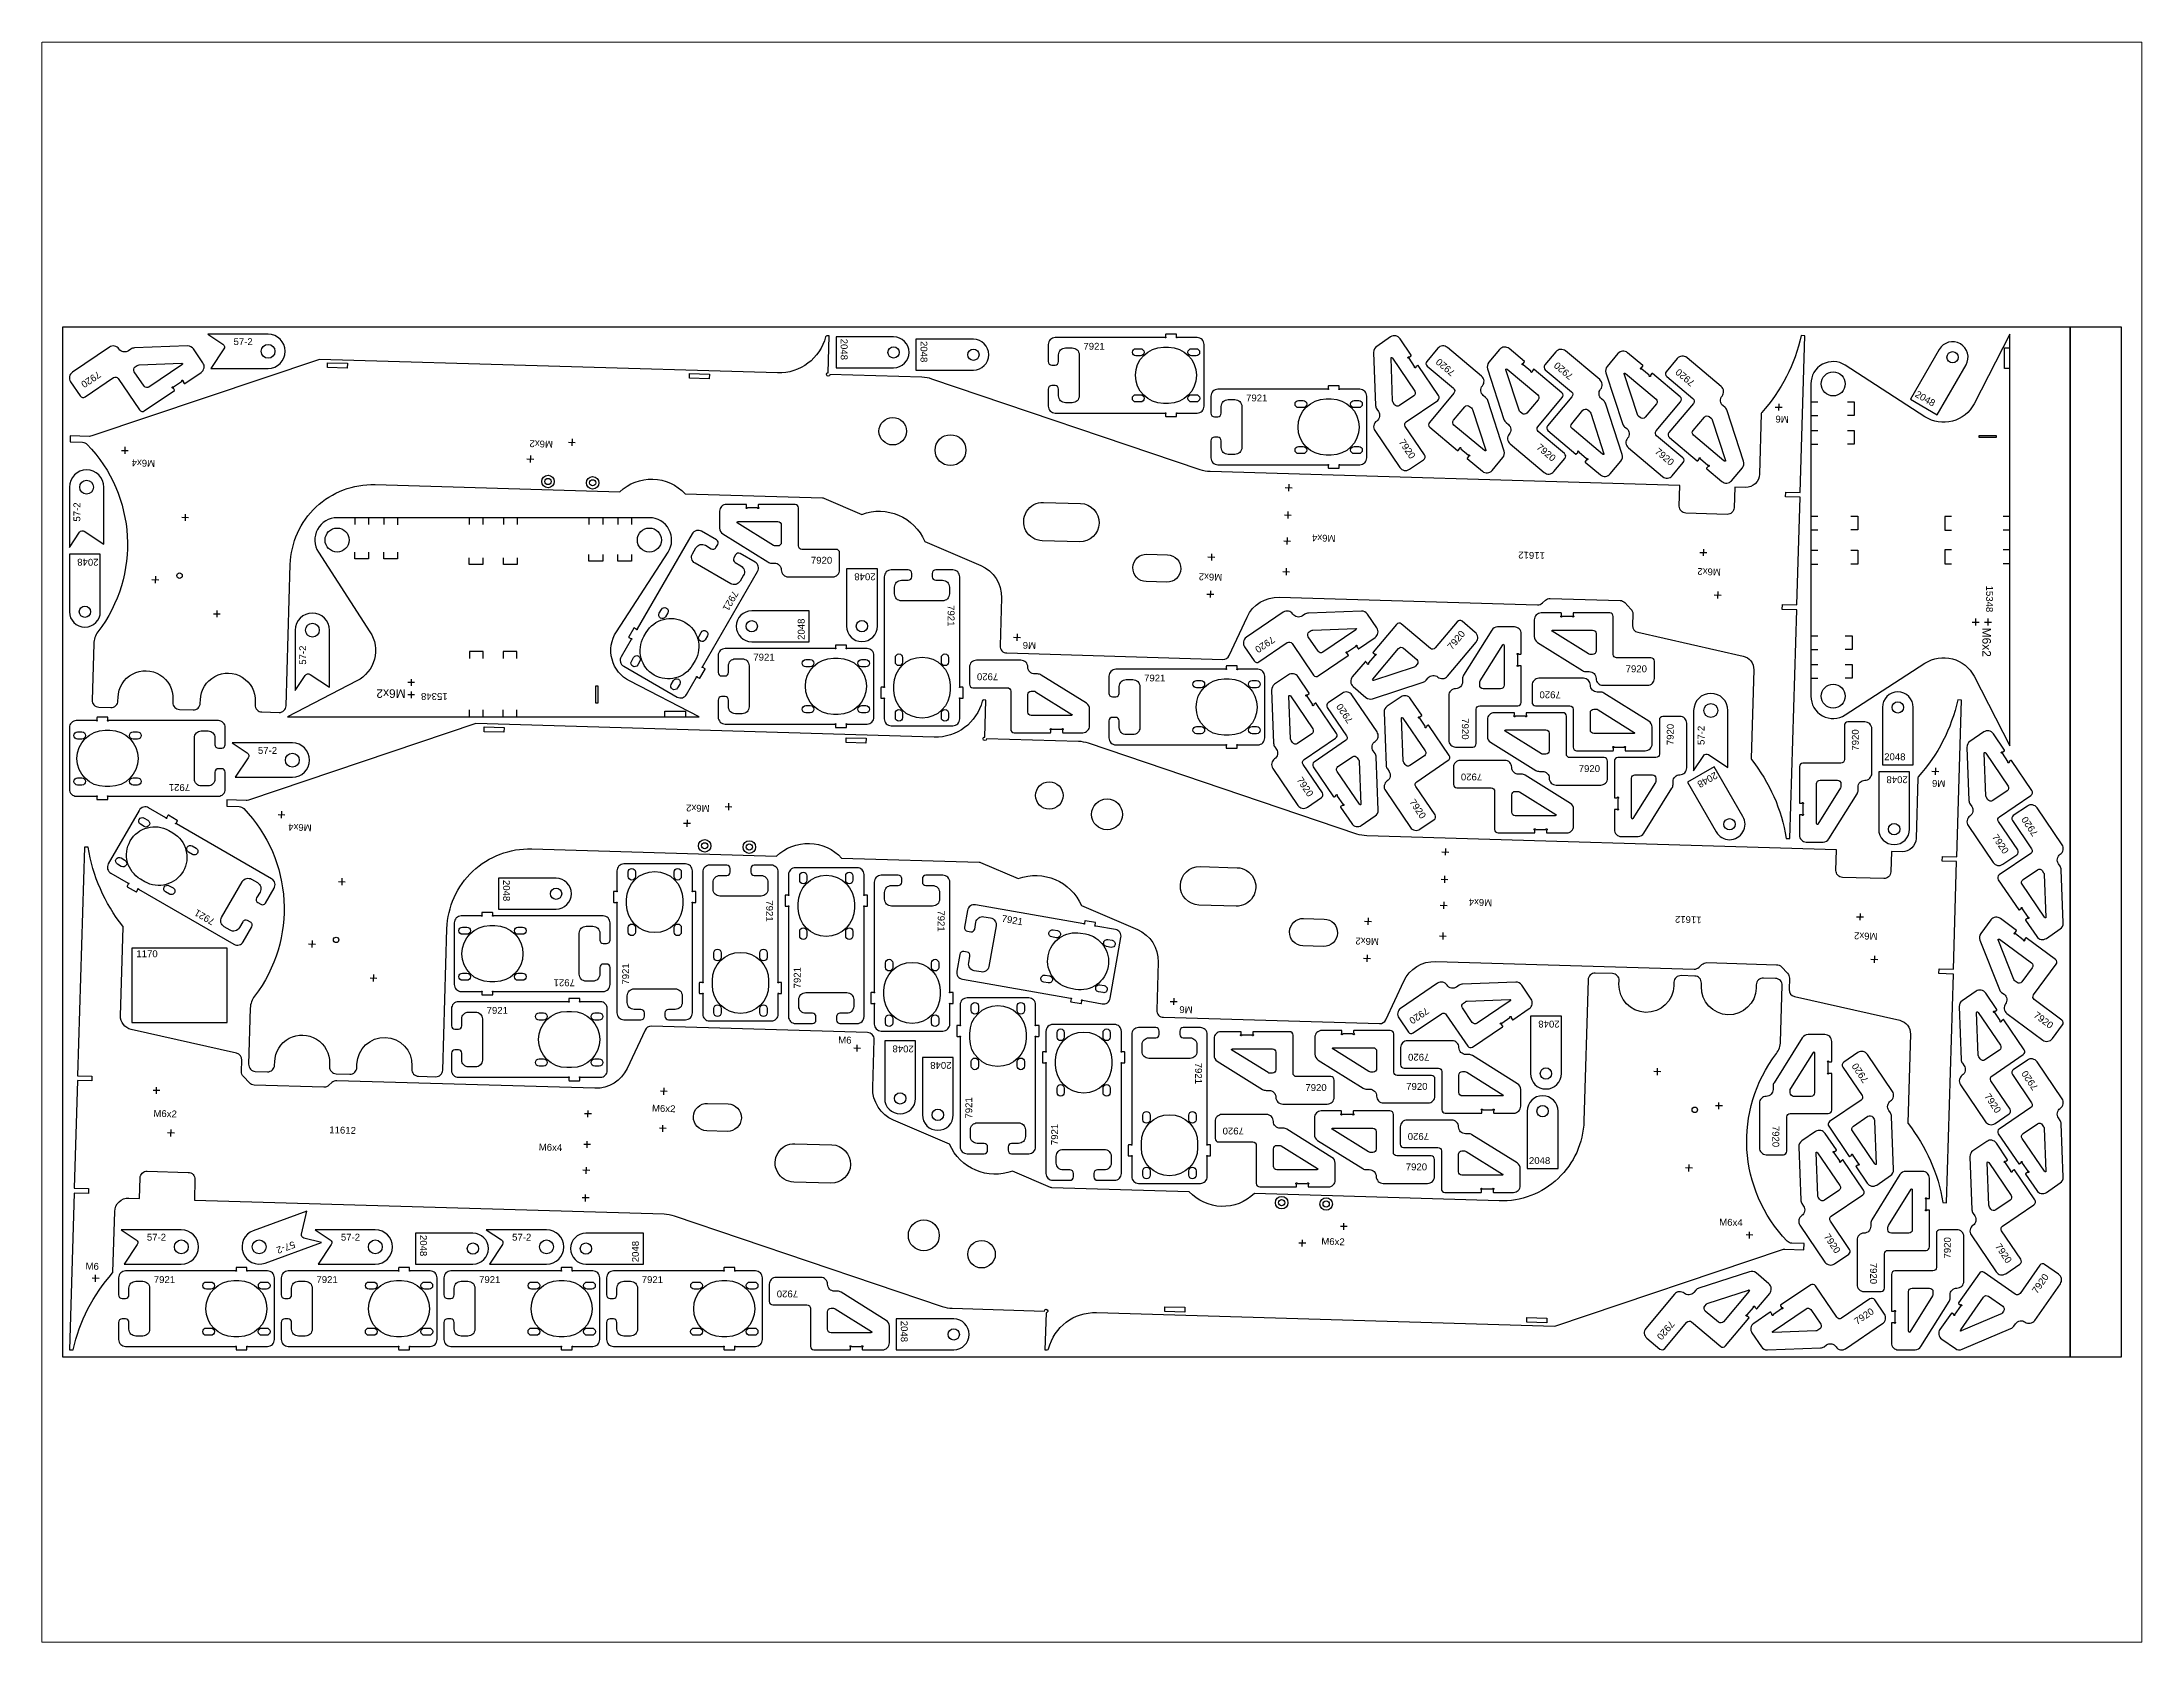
# Paper-space layout 'Layout' of a CAD drawing. Header units: millimetres, sheet in inches. Extents: x 0 to 10.5, y 0 to 8.
# The model-space entities are those that its viewports show. They can reach past a viewport. Long polylines and large blocks are cut down to what shows.
import ezdxf

# ---------------------------------------------------------------- set-up
doc = ezdxf.new("R2010")
doc.units = ezdxf.units.MM
doc.header["$MEASUREMENT"] = 0
for name, color, linetype, true_color in [('CuttingLine', 18, 'Continuous', 0x000000), ('Gravír', 1, 'Continuous', 0xff0000), ('Offcut', 18, 'Continuous', 0x000000), ('Sheet', 18, 'Continuous', 0x000000)]:
    doc.layers.add(name, color=color, linetype=linetype, true_color=true_color)
doc.styles.add('Arial', font='txt', dxfattribs={"height": 0.2})

psp = doc.layouts.new('Layout')

msp = doc.modelspace()

# ---------------------------------------------------------------- texts
at = {"color": 1, "true_color": 0xff0000, "attachment_point": 7, "style": 'Arial'}
for s, insert, char_height, rotation in [('15348', (2802.7, 1123.6), 10, 270), ('M6x2', (2797.2, 1062.4), 12.5, 270), ('M6x2', (499.9, 972.7), 12.5, 180), ('15348', (561.1, 967.2), 10, 180)]:
    msp.add_mtext(s, dxfattribs=dict(at, insert=insert, char_height=char_height, rotation=rotation))
at = {"layer": 'Gravír', "color": 1, "true_color": 0xff0000, "char_height": 10, "attachment_point": 7, "style": 'Arial'}
for s, insert in [('57-2', (249.1, 1474)), ('7921', (1487.5, 1467.2)), ('7921', (1724.5, 1391.9)), ('7920', (1090.4, 1155.4)), ('7921', (1006.5, 1014.2)), ('7921', (1575.9, 983.8)), ('7920', (2277.6, 997.2)), ('57-2', (284.6, 878.3)), ('7920', (2209.2, 851.8)), ('2048', (2654.3, 869)), ('1170', (107.5, 582)), ('7921', (617.9, 499.5)), ('7920', (1957.8, 388.7)), ('7920', (1810.9, 387)), ('7920', (1957.2, 271.5)), ('2048', (2136.7, 280.6)), ('57-2', (122.8, 169)), ('57-2', (405.5, 169)), ('57-2', (655, 169)), ('7921', (132.9, 107.2)), ('7921', (369.9, 107.2)), ('7921', (606.9, 107.2)), ('7921', (843.9, 107.2))]:
    msp.add_mtext(s, dxfattribs=dict(at, insert=insert))
for s, insert, rotation in [('2048', (1133.7, 1483.4), 270), ('2048', (1250, 1480), 270), ('7920', (2030.2, 1435.6), 140), ('7920', (2202.3, 1430.5), 140), ('7920', (2379.3, 1420.7), 140), ('7920', (51.4, 1436.9), 214.1455), ('2048', (2698.2, 1399.5), 330), ('M6', (2515.4, 1370.8), 178.3038), ('M6x2', (714.7, 1334.6), 178.3038), ('7920', (1946.3, 1332.8), 304.1456), ('7920', (2146.7, 1323.5), 320), ('7920', (2319.1, 1317.4), 320), ('M6x4', (134.9, 1306.6), 178.3038), ('57-2', (26, 1216.9), 90), ('M6x4', (1854.9, 1197.3), 178.3038), ('2048', (52.4, 1162.8), 180), ('11612', (2160.1, 1172.2), 178.3038), ('2048', (1184.7, 1141.6), 180), ('M6x2', (1689.9, 1140.7), 178.3038), ('M6x2', (2416.5, 1148.3), 178.3038), ('7921', (976.7, 1117.3), 240), ('2048', (1081.4, 1044.5), 90), ('7921', (1289.5, 1095.2), 270), ('M6', (1418.6, 1041.2), 178.3038), ('7920', (1762, 1050.6), 214.1455), ('7920', (2024.7, 1029.1), 50), ('57-2', (355, 1008.3), 90), ('7920', (1363.4, 995.9), 180), ('7920', (1881, 927.3), 124.1456), ('7920', (2183.1, 969.6), 180), ('7920', (2038.8, 930.3), 270), ('7920', (2347.7, 891.1), 90), ('57-2', (2392.7, 891.4), 90), ('7920', (2617.4, 883.1), 90), ('7921', (185.8, 834.5), 180), ('7920', (1797.6, 840.4), 304.1456), ('7920', (2068.6, 849.9), 180), ('2048', (2407.7, 852.7), 210), ('2048', (2688.7, 845.9), 180), ('M6', (2743.6, 840), 178.3038), ('M6x2', (942.9, 803.8), 178.3038), ('7920', (1961.7, 808.3), 304.1456), ('M6x4', (363.1, 775.8), 178.3038), ('7920', (2879.3, 762.7), 124.1456), ('7920', (2810.8, 757.2), 304.1456), ('2048', (641.8, 694.7), 270), ('7921', (222.8, 637), 150), ('7921', (1025.1, 665), 270), ('7921', (1275.1, 650.4), 270), ('7921', (1367.7, 633.8), 350), ('M6x4', (2083.2, 666.5), 178.3038), ('11612', (2388.4, 641.4), 178.3038), ('M6x2', (2644.7, 617.5), 178.3038), ('M6x2', (1918.2, 609.9), 178.3038), ('7921', (825.6, 542.2), 90), ('7921', (1075.6, 536.7), 90), ('7921', (746.6, 550), 180), ('M6', (1646.8, 510.4), 178.3038), ('7920', (1986.7, 509.8), 214.1455), ('2048', (2181.4, 489.8), 180), ('7920', (2871, 495.6), 323.4549), ('M6', (1130.1, 456.6), 358.3038), ('2048', (1240.3, 453.6), 180), ('2048', (1295.3, 429.6), 180), ('7920', (1991.6, 441.5), 180), ('7921', (1650.1, 428.4), 270), ('7920', (2632.2, 403.4), 124.1456), ('7920', (2879.3, 392.5), 124.1456), ('M6x2', (858.7, 357.1), 358.3038), ('7921', (1325.6, 347), 90), ('7920', (2799.6, 379.4), 304.1456), ('M6x2', (132.2, 349.5), 358.3038), ('7921', (1450.6, 308.3), 90), ('11612', (388.5, 325.6), 358.3038), ('M6x4', (693.7, 300.5), 358.3038), ('7920', (1721.4, 334), 180), ('7920', (1991.1, 326), 180), ('7920', (2491.3, 336.4), 270), ('M6x4', (2413.8, 191.2), 358.3038), ('57-2', (336.7, 168.8), 200), ('2048', (520.7, 177.4), 270), ('2048', (839.8, 137.6), 90), ('M6x2', (1834, 163.2), 358.3038), ('7920', (2565.7, 175), 304.1456), ('7920', (2751.5, 143.1), 90), ('7920', (2815.3, 160.7), 304.1456), ('M6', (33.3, 127), 358.3038), ('7920', (2633.7, 136.9), 270), ('7920', (1071.7, 96.6), 180), ('7920', (2877.1, 90.9), 55), ('7920', (2614.9, 46), 34.1456), ('2048', (1221.3, 52.4), 270), ('7920', (2342.1, 53.6), 230)]:
    msp.add_mtext(s, dxfattribs=dict(at, insert=insert, rotation=rotation))

# ---------------------------------------------------------------- linework, layer by layer
at = {"color": 7, "true_color": 0xffffff}
for points in [[(190.8, 1468.4, 0.258618), (182.2, 1472.8), (104.8, 1469.9, 0.140541), (99.5, 1468.2), (96, 1465.8, -0.414214), (82.1, 1468.4, 0.414214), (68.2, 1471.1), (14.4, 1434.6, 0.414214), (11.7, 1420.7), (25.8, 1400, 0.414214), (32.7, 1398.7), (74.1, 1426.8, -0.414214), (81, 1425.4), (112.2, 1379.5, 0.414214), (119.1, 1378.2), (163, 1407.9, 0.414214), (163.1, 1408.6), (161.4, 1411.2, 0.317837), (160.9, 1411.4, -1.585786), (161.2, 1413.2, 0.317837), (161.8, 1413.1), (173.5, 1421.1, 0.317837), (173.7, 1421.6, -1.585786), (175.5, 1421.3, 0.317837), (175.5, 1420.7), (177.2, 1418.2, 0.414214), (177.9, 1418), (201.9, 1434.3, 0.414214), (204.6, 1448.2)], [(2538.7, 1487.6), (2533.3, 1487.8, -0.128983), (2475.8, 1375.8, 0.177145), (2475.3, 1374.5), (2472.7, 1286.1, -0.414214), (2452.1, 1266.7), (2436.6, 1267.1), (2435.7, 1237.1, -0.414214), (2425.4, 1227.4), (2365.4, 1229.2, -0.414214), (2355.7, 1239.5), (2356.6, 1269.5), (1672.1, 1289.8, -0.074313), (1657.6, 1292.4), (1266.8, 1424.6, 0.074313), (1252.2, 1427.2), (1118.1, 1431.2, -1), (1113.1, 1431.1, -0.429408), (1115.6, 1433.7), (1117.2, 1487.6), (1113.8, 1487.7, 0.351484), (1111.8, 1486.2, -0.351484), (1041.9, 1433.5), (374.2, 1453.2), (42.5, 1341.6, -0.088784), (39, 1341.1), (11.2, 1341.9), (11, 1332.9), (28.9, 1332.4, -0.195996), (35.8, 1329.4, -0.370573), (51.4, 1056.1, 0.156999), (45.3, 1038.8), (42.9, 956.8, 0.414214), (52.6, 946.5), (70.4, 946, 0.414214), (80.7, 955.7), (80.8, 960.7, -1), (160.8, 958.3), (160.7, 953.3, 0.414214), (170.4, 943.1), (190.3, 942.5, 0.414214), (200.6, 952.2), (200.8, 957.2, -1), (280.8, 954.8), (280.6, 949.8, 0.414214), (290.3, 939.5), (315.4, 938.8, 0.414214), (325.7, 948.5), (331.8, 1154.4, -0.414214), (455.3, 1270.8), (812, 1260.2, -0.421053), (907, 1257.4), (1107.3, 1251.5, -0.094015), (1109.2, 1251.1), (1164.4, 1227.4, -0.4), (1256.3, 1188.1), (1337.8, 1153.1, -0.308197), (1368.1, 1105.7), (1366.1, 1035.7, 0.414214), (1375.8, 1025.4), (1690.6, 1016.1, 0.2997), (1700, 1021.9), (1726, 1077.8, -0.2997), (1772.8, 1106.7), (2149.1, 1095.6, 0.198912), (2156.3, 1098.3), (2160.6, 1102.3, -0.198912), (2167.7, 1105), (2269.4, 1102, -0.198912), (2276.4, 1098.9), (2285.2, 1089.4, -0.198912), (2288, 1082.3), (2287.5, 1065.6, 0.359037), (2295.3, 1055.6), (2448.6, 1021, -0.359037), (2464.2, 1000.9), (2460.4, 871.7, 0.177176), (2460.8, 870.4, -0.128909), (2511.6, 755.3), (2517, 755.1), (2526.8, 1088.4), (2505.8, 1089), (2506.1, 1096), (2527, 1095.4), (2531.7, 1252.3), (2510.7, 1252.9), (2510.9, 1259.9), (2531.9, 1259.3)], [(211.6, 1490), (233.6, 1475.4, -0.414213), (235, 1468.4), (216.2, 1440), (299.4, 1440, 1), (299.4, 1490)], [(1127.2, 1486), (1127.2, 1441), (1210.9, 1441, 1), (1210.9, 1486)], [(1243.4, 1482.5), (1243.4, 1437.5), (1327.1, 1437.5, 1), (1327.1, 1482.5)], [(1436.3, 1385, 0.414214), (1446.3, 1375), (1606.5, 1375, 0.267949), (1606.9, 1375.2, -1.303225), (1607.6, 1374.6, 0.267949), (1607.3, 1374.1), (1607.3, 1370.5, 0.414214), (1607.8, 1370), (1622.8, 1370, 0.414214), (1623.3, 1370.5), (1623.3, 1374.1, 0.267949), (1623.1, 1374.6, -1.303225), (1623.8, 1375.2, 0.267949), (1624.2, 1375), (1653.3, 1375, 0.414214), (1663.3, 1385), (1663.3, 1475, 0.414214), (1653.3, 1485), (1624.2, 1485, 0.267949), (1623.8, 1484.8, -1.303225), (1623.1, 1485.4, 0.267949), (1623.3, 1485.9), (1623.3, 1489.5, 0.414214), (1622.8, 1490), (1607.8, 1490, 0.414214), (1607.3, 1489.5), (1607.3, 1485.9, 0.267949), (1607.6, 1485.4, -1.732051), (1606.8, 1485), (1446.3, 1485, 0.414214), (1436.3, 1475), (1436.3, 1450, 0.414214), (1441.3, 1445), (1446.3, 1445, 0.414214), (1451.3, 1450), (1451.3, 1460, -0.414214), (1461.3, 1470), (1471.3, 1470, -0.414214), (1481.3, 1460), (1481.3, 1400, -0.414214), (1471.3, 1390), (1461.3, 1390, -0.414214), (1451.3, 1400), (1451.3, 1410, 0.414214), (1446.3, 1415), (1441.3, 1415, 0.414214), (1436.3, 1410)], [(1604.3, 1389, -1), (1604.3, 1471), (1611.3, 1471, -1), (1611.3, 1389)], [(1914.8, 1472.2, 0.258618), (1910.4, 1463.5), (1913.3, 1386.1, 0.140541), (1915, 1380.9), (1917.4, 1377.3, -0.414214), (1914.8, 1363.4, 0.414214), (1912.1, 1349.5), (1948.6, 1295.7, 0.414214), (1962.5, 1293.1), (1983.2, 1307.1, 0.414214), (1984.5, 1314), (1956.4, 1355.4, -0.414214), (1957.8, 1362.4), (2003.7, 1393.5, 0.414214), (2005, 1400.5), (1975.3, 1444.3, 0.414214), (1974.6, 1444.5), (1972, 1442.7, 0.317837), (1971.8, 1442.2, -1.585786), (1970, 1442.5, 0.317837), (1970.1, 1443.1), (1962.1, 1454.8, 0.317837), (1961.6, 1455, -1.585786), (1961.9, 1456.8, 0.317837), (1962.5, 1456.8), (1965, 1458.5, 0.414214), (1965.2, 1459.2), (1948.9, 1483.2, 0.414214), (1935, 1485.9)], [(2098.6, 1310.2, 0.258618), (2100.5, 1319.7), (2076.6, 1393.3, 0.140541), (2073.5, 1397.9), (2070.2, 1400.7, -0.414214), (2068.9, 1414.8, 0.414214), (2067.7, 1428.9), (2017.9, 1470.6, 0.414214), (2003.8, 1469.4), (1987.8, 1450.2, 0.414214), (1988.4, 1443.2), (2026.7, 1411.1, -0.414214), (2027.3, 1404), (1991.6, 1361.5, 0.414214), (1992.2, 1354.5), (2032.8, 1320.4, 0.414214), (2033.5, 1320.5), (2035.5, 1322.8, 0.317837), (2035.6, 1323.4, -1.585786), (2037.4, 1323.6, 0.317837), (2037.5, 1323), (2048.4, 1313.9, 0.317837), (2048.9, 1313.8, -1.585786), (2049.1, 1312, 0.317837), (2048.5, 1311.9), (2046.6, 1309.5, 0.414214), (2046.6, 1308.8), (2068.8, 1290.2, 0.414214), (2082.9, 1291.4)], [(2078.2, 1449, 0.258618), (2076.4, 1439.4), (2100.3, 1365.8, 0.140541), (2103.4, 1361.2), (2106.7, 1358.4, -0.414214), (2107.9, 1344.3, 0.414214), (2109.2, 1330.3), (2159, 1288.5, 0.414214), (2173.1, 1289.7), (2189.1, 1308.9, 0.414214), (2188.5, 1315.9), (2150.2, 1348, -0.414214), (2149.6, 1355.1), (2185.3, 1397.6, 0.414214), (2184.7, 1404.6), (2144.1, 1438.7, 0.414214), (2143.4, 1438.7), (2141.4, 1436.3, 0.317837), (2141.3, 1435.7, -1.585786), (2139.5, 1435.6, 0.317837), (2139.4, 1436.1), (2128.5, 1445.2, 0.317837), (2127.9, 1445.3, -1.585786), (2127.8, 1447.1, 0.317837), (2128.3, 1447.2), (2130.3, 1449.6, 0.414214), (2130.3, 1450.3), (2108.1, 1468.9, 0.414214), (2094, 1467.7)], [(2837.5, 1155.5), (2837.5, 1490), (2785.3, 1388.6, -0.443873), (2713.7, 1369.5), (2597.6, 1444.8, 0.594692), (2547.5, 1417.5), (2547.5, 962.5, 0.594692), (2597.6, 935.2), (2713.7, 1010.5, -0.443873), (2785.3, 991.4), (2837.5, 890)], [(2692.7, 1395.1), (2731.7, 1372.6), (2773.6, 1445.1, 1), (2734.6, 1467.6)], [(174.7, 1447.3, -0.270547), (173.8, 1445.5), (125.8, 1412.9, -0.414214), (118.8, 1414.2), (104.5, 1435.3, -0.414214), (105.9, 1442.3), (108.8, 1444.3, -0.140541), (111.4, 1445.2), (173.7, 1447.5, -0.125244)], [(1564.1, 1458.3, -1), (1564.1, 1468.8), (1570.6, 1468.8, -1), (1570.6, 1458.3)], [(1645.1, 1458.3, -1), (1645.1, 1468.8), (1651.6, 1468.8, -1), (1651.6, 1458.3)], [(1935.9, 1456, -0.270547), (1937.7, 1455.1), (1970.3, 1407.1, -0.414214), (1969, 1400.2), (1947.9, 1385.9, -0.414214), (1940.9, 1387.2), (1938.9, 1390.2, -0.140541), (1938, 1392.8), (1935.7, 1455, -0.125244)], [(2103, 1439.2, -0.270547), (2105, 1438.8), (2149.4, 1401.6, -0.414214), (2150.1, 1394.5), (2133.7, 1375, -0.414214), (2126.6, 1374.4), (2123.9, 1376.7, -0.140541), (2122.3, 1379), (2103.1, 1438.2, -0.125244)], [(2270.8, 1305.1, 0.258618), (2272.6, 1314.6), (2248.7, 1388.2, 0.140541), (2245.6, 1392.8), (2242.3, 1395.6, -0.414214), (2241.1, 1409.7, 0.414214), (2239.8, 1423.8), (2190.1, 1465.5, 0.414214), (2176, 1464.3), (2159.9, 1445.2, 0.414214), (2160.5, 1438.1), (2198.8, 1406, -0.414214), (2199.4, 1398.9), (2163.8, 1356.4, 0.414214), (2164.4, 1349.4), (2205, 1315.3, 0.414214), (2205.7, 1315.4), (2207.7, 1317.7, 0.317837), (2207.7, 1318.3, -1.585786), (2209.5, 1318.5, 0.317837), (2209.7, 1317.9), (2220.5, 1308.8, 0.317837), (2221.1, 1308.7, -1.585786), (2221.2, 1306.9, 0.317837), (2220.7, 1306.8), (2218.7, 1304.4, 0.414214), (2218.8, 1303.7), (2241, 1285.1, 0.414214), (2255.1, 1286.3)], [(2250.7, 1442.9, 0.258618), (2248.9, 1433.4), (2272.8, 1359.7, 0.140541), (2275.9, 1355.1), (2279.2, 1352.4, -0.414214), (2280.4, 1338.3, 0.414214), (2281.6, 1324.2), (2331.4, 1282.4, 0.414214), (2345.5, 1283.6), (2361.6, 1302.8, 0.414214), (2361, 1309.8), (2322.7, 1342, -0.414214), (2322.1, 1349), (2357.7, 1391.5, 0.414214), (2357.1, 1398.6), (2316.5, 1432.6, 0.414214), (2315.8, 1432.6), (2313.8, 1430.2, 0.317837), (2313.8, 1429.6, -1.585786), (2312, 1429.5, 0.317837), (2311.8, 1430), (2301, 1439.2, 0.317837), (2300.4, 1439.2, -1.585786), (2300.2, 1441, 0.317837), (2300.8, 1441.1), (2302.8, 1443.5, 0.414214), (2302.7, 1444.2), (2280.5, 1462.9, 0.414214), (2266.4, 1461.6)], [(2447.7, 1295.2, 0.258618), (2449.5, 1304.8), (2425.6, 1378.4, 0.140541), (2422.5, 1383), (2419.2, 1385.8, -0.414214), (2418, 1399.8, 0.414214), (2416.8, 1413.9), (2367, 1455.7, 0.414214), (2352.9, 1454.5), (2336.8, 1435.3, 0.414214), (2337.4, 1428.3), (2375.7, 1396.1, -0.414214), (2376.3, 1389.1), (2340.7, 1346.6, 0.414214), (2341.3, 1339.5), (2381.9, 1305.5, 0.414214), (2382.6, 1305.5), (2384.6, 1307.9, 0.317837), (2384.6, 1308.5, -1.585786), (2386.4, 1308.6, 0.317837), (2386.6, 1308.1), (2397.4, 1299, 0.317837), (2398, 1298.9, -1.585786), (2398.1, 1297.1, 0.317837), (2397.6, 1297), (2395.6, 1294.6, 0.414214), (2395.7, 1293.9), (2417.9, 1275.3, 0.414214), (2432, 1276.5)], [(1673.3, 1309.7, 0.414214), (1683.3, 1299.7), (1843.5, 1299.7, 0.267949), (1843.9, 1299.9, -1.303225), (1844.6, 1299.2, 0.267949), (1844.3, 1298.8), (1844.3, 1295.2, 0.414214), (1844.8, 1294.7), (1859.8, 1294.7, 0.414214), (1860.3, 1295.2), (1860.3, 1298.8, 0.267949), (1860.1, 1299.2, -1.303225), (1860.8, 1299.9, 0.267949), (1861.2, 1299.7), (1890.3, 1299.7, 0.414214), (1900.3, 1309.7), (1900.3, 1399.7, 0.414214), (1890.3, 1409.7), (1861.2, 1409.7, 0.267949), (1860.8, 1409.4, -1.303225), (1860.1, 1410.1, 0.267949), (1860.3, 1410.5), (1860.3, 1414.2, 0.414214), (1859.8, 1414.7), (1844.8, 1414.7, 0.414214), (1844.3, 1414.2), (1844.3, 1410.5, 0.267949), (1844.6, 1410.1, -1.732051), (1843.8, 1409.7), (1683.3, 1409.7, 0.414214), (1673.3, 1399.7), (1673.3, 1374.7, 0.414214), (1678.3, 1369.7), (1683.3, 1369.7, 0.414214), (1688.3, 1374.7), (1688.3, 1384.7, -0.414214), (1698.3, 1394.7), (1708.3, 1394.7, -0.414214), (1718.3, 1384.7), (1718.3, 1324.7, -0.414214), (1708.3, 1314.7), (1698.3, 1314.7, -0.414214), (1688.3, 1324.7), (1688.3, 1334.7, 0.414214), (1683.3, 1339.7), (1678.3, 1339.7, 0.414214), (1673.3, 1334.7)], [(2275.5, 1433.1, -0.270547), (2277.5, 1432.8), (2321.9, 1395.5, -0.414214), (2322.5, 1388.5), (2306.1, 1368.9, -0.414214), (2299.1, 1368.3), (2296.3, 1370.6, -0.140541), (2294.8, 1372.9), (2275.5, 1432.1, -0.125244)], [(1564.1, 1391.2, -1), (1564.1, 1401.8), (1570.6, 1401.8, -1), (1570.6, 1391.2)], [(1645.1, 1391.2, -1), (1645.1, 1401.8), (1651.6, 1401.8, -1), (1651.6, 1391.2)], [(1801.1, 1382.9, -1), (1801.1, 1393.4), (1807.6, 1393.4, -1), (1807.6, 1382.9)], [(1841.3, 1313.7, -1), (1841.3, 1395.7), (1848.3, 1395.7, -1), (1848.3, 1313.7)], [(1882.1, 1382.9, -1), (1882.1, 1393.4), (1888.6, 1393.4, -1), (1888.6, 1382.9)], [(2073.9, 1319.9, -0.270547), (2071.9, 1320.3), (2027.4, 1357.5, -0.414214), (2026.8, 1364.6), (2043.2, 1384.1, -0.414214), (2050.3, 1384.7), (2053, 1382.4, -0.140541), (2054.6, 1380.2), (2073.8, 1320.9, -0.125244)], [(2246, 1314.8, -0.270547), (2244, 1315.2), (2199.6, 1352.4, -0.414214), (2199, 1359.5), (2215.4, 1379, -0.414214), (2222.4, 1379.6), (2225.2, 1377.3, -0.140541), (2226.7, 1375.1), (2246, 1315.8, -0.125244)], [(2422.9, 1305, -0.270547), (2420.9, 1305.3), (2376.5, 1342.6, -0.414214), (2375.9, 1349.7), (2392.3, 1369.2, -0.414214), (2399.3, 1369.8), (2402.1, 1367.5, -0.140541), (2403.6, 1365.2), (2422.9, 1306, -0.125244)], [(1801.1, 1315.9, -1), (1801.1, 1326.4), (1807.6, 1326.4, -1), (1807.6, 1315.9)], [(1882.1, 1315.9, -1), (1882.1, 1326.4), (1888.6, 1326.4, -1), (1888.6, 1315.9)], [(10, 1179.3), (24.6, 1201.4, -0.414213), (31.6, 1202.8), (60, 1183.9), (60, 1267.1, 1), (10, 1267.1)], [(957.3, 1207.5, 0.258618), (962, 1199), (1027.7, 1158, 0.140541), (1033, 1156.4), (1037.3, 1156.4, -0.414214), (1047.3, 1146.4, 0.414214), (1057.3, 1136.4), (1122.3, 1136.4, 0.414214), (1132.3, 1146.4), (1132.3, 1171.4, 0.414214), (1127.3, 1176.4), (1077.3, 1176.4, -0.414214), (1072.3, 1181.4), (1072.3, 1236.9, 0.414214), (1067.3, 1241.9), (1014.3, 1241.9, 0.414214), (1013.8, 1241.4), (1013.8, 1238.4, 0.317837), (1014.1, 1237.9, -1.585786), (1012.8, 1236.6, 0.317837), (1012.4, 1236.9), (998.2, 1236.9, 0.317837), (997.7, 1236.6, -1.585786), (996.4, 1237.9, 0.317837), (996.8, 1238.4), (996.8, 1241.4, 0.414214), (996.3, 1241.9), (967.3, 1241.9, 0.414214), (957.3, 1231.9)], [(1483.3, 1243.3, -1), (1481.6, 1187.4), (1427.6, 1188.9, -1), (1429.3, 1244.9)], [(593, 932.5), (927.5, 932.5), (826.1, 984.6, -0.443873), (807, 1056.3), (882.3, 1172.3, 0.594692), (855, 1222.5), (400, 1222.5, 0.594692), (372.7, 1172.3), (447.9, 1056.3, -0.443873), (428.9, 984.6), (327.5, 932.5)], [(931.1, 1202.8, 0.414214), (917.4, 1199.1), (837.4, 1060.4, 0.267949), (837.4, 1059.9, -1.303225), (836.4, 1059.7, 0.267949), (836.2, 1060.1), (833, 1061.9, 0.414214), (832.4, 1061.8), (824.9, 1048.8, 0.414214), (825, 1048.1), (828.2, 1046.3, 0.267949), (828.7, 1046.3, -1.303225), (828.9, 1045.3, 0.267949), (828.5, 1045.1), (813.9, 1019.9, 0.414214), (817.6, 1006.2), (895.5, 961.2, 0.414214), (909.2, 964.9), (923.8, 990.1, 0.267949), (923.8, 990.6, -1.303225), (924.7, 990.8, 0.267949), (924.9, 990.4), (928.1, 988.6, 0.414214), (928.8, 988.8), (936.3, 1001.8, 0.414214), (936.1, 1002.4), (932.9, 1004.3, 0.267949), (932.4, 1004.3, -1.732051), (932.4, 1005.1), (1012.7, 1144.1, 0.414214), (1009, 1157.8), (987.4, 1170.3, 0.414214), (980.6, 1168.5), (978.1, 1164.1, 0.414214), (979.9, 1157.3), (988.5, 1152.3, -0.414214), (992.2, 1138.6), (987.2, 1130, -0.414214), (973.5, 1126.3), (921.6, 1156.3, -0.414214), (917.9, 1170), (922.9, 1178.6, -0.414214), (936.6, 1182.3), (945.2, 1177.3, 0.414214), (952.1, 1179.1), (954.6, 1183.5, 0.414214), (952.7, 1190.3)], [(982.5, 1215.9, -0.270547), (984.3, 1216.9), (1042.3, 1216.9, -0.414214), (1047.3, 1211.9), (1047.3, 1186.4, -0.414214), (1042.3, 1181.4), (1038.7, 1181.4, -0.140541), (1036, 1182.2), (983.2, 1215.2, -0.125244)], [(55, 1169.3), (10, 1169.3), (10, 1085.6, 1), (55, 1085.6)], [(1610.1, 1168.5, -1), (1608.9, 1128.6), (1578.9, 1129.4, -1), (1580.1, 1169.4)], [(1187.3, 1148.2), (1142.3, 1148.2), (1142.3, 1064.5, 1), (1187.3, 1064.5)], [(1207.3, 1146.4, 0.414214), (1197.3, 1136.4), (1197.3, 976.3, 0.267949), (1197.5, 975.9, -1.303225), (1196.8, 975.2, 0.267949), (1196.4, 975.4), (1192.8, 975.4, 0.414214), (1192.3, 974.9), (1192.3, 959.9, 0.414214), (1192.8, 959.4), (1196.4, 959.4, 0.267949), (1196.8, 959.7, -1.303225), (1197.5, 959, 0.267949), (1197.3, 958.6), (1197.3, 929.4, 0.414214), (1207.3, 919.4), (1297.3, 919.4, 0.414214), (1307.3, 929.4), (1307.3, 958.6, 0.267949), (1307, 959, -1.303225), (1307.7, 959.7, 0.267949), (1308.1, 959.4), (1311.8, 959.4, 0.414214), (1312.3, 959.9), (1312.3, 974.9, 0.414214), (1311.8, 975.4), (1308.1, 975.4, 0.267949), (1307.7, 975.2, -1.732051), (1307.3, 975.9), (1307.3, 1136.4, 0.414214), (1297.3, 1146.4), (1272.3, 1146.4, 0.414214), (1267.3, 1141.4), (1267.3, 1136.4, 0.414214), (1272.3, 1131.4), (1282.3, 1131.4, -0.414214), (1292.3, 1121.4), (1292.3, 1111.4, -0.414214), (1282.3, 1101.4), (1222.3, 1101.4, -0.414214), (1212.3, 1111.4), (1212.3, 1121.4, -0.414214), (1222.3, 1131.4), (1232.3, 1131.4, 0.414214), (1237.3, 1136.4), (1237.3, 1141.4, 0.414214), (1232.3, 1146.4)], [(339, 970.8), (353.6, 992.8, -0.414213), (360.6, 994.2), (389, 975.4), (389, 1058.6, 1), (339, 1058.6)], [(850.6, 1055.3, -1), (921.6, 1014.3), (918.1, 1008.2, -1), (847.1, 1049.2)], [(872.6, 1089, -1), (881.7, 1083.8), (878.5, 1078.1, -1), (869.4, 1083.4)], [(1087.9, 1041.9), (1087.9, 1086.9), (1004.2, 1086.9, 1), (1004.2, 1041.9)], [(1901.4, 1082.2, 0.258618), (1892.7, 1086.5), (1815.3, 1083.6, 0.140541), (1810.1, 1081.9), (1806.5, 1079.5, -0.414214), (1792.6, 1082.2, 0.414214), (1778.7, 1084.8), (1724.9, 1048.3, 0.414214), (1722.3, 1034.4), (1736.3, 1013.8, 0.414214), (1743.2, 1012.4), (1784.6, 1040.5, -0.414214), (1791.6, 1039.2), (1822.7, 993.2, 0.414214), (1829.7, 991.9), (1873.5, 1021.6, 0.414214), (1873.7, 1022.3), (1871.9, 1024.9, 0.317837), (1871.4, 1025.1, -1.585786), (1871.7, 1026.9, 0.317837), (1872.3, 1026.9), (1884, 1034.8, 0.317837), (1884.2, 1035.4, -1.585786), (1886, 1035, 0.317837), (1886, 1034.4), (1887.7, 1031.9, 0.414214), (1888.4, 1031.7), (1912.4, 1048, 0.414214), (1915.1, 1061.9)], [(1899.2, 960.7, 0.258618), (1908.8, 958.8), (1982.4, 982.8, 0.140541), (1987, 985.9), (1989.8, 989.2, -0.414214), (2003.9, 990.4, 0.414214), (2017.9, 991.6), (2059.7, 1041.4, 0.414214), (2058.5, 1055.5), (2039.3, 1071.6, 0.414214), (2032.3, 1071), (2000.2, 1032.7, -0.414214), (1993.1, 1032), (1950.6, 1067.7, 0.414214), (1943.6, 1067.1), (1909.5, 1026.5, 0.414214), (1909.5, 1025.8), (1911.9, 1023.8, 0.317837), (1912.5, 1023.8, -1.585786), (1912.6, 1022, 0.317837), (1912.1, 1021.8), (1903, 1011, 0.317837), (1902.9, 1010.4, -1.585786), (1901.1, 1010.2, 0.317837), (1901, 1010.8), (1898.6, 1012.8, 0.414214), (1897.9, 1012.7), (1879.3, 990.5, 0.414214), (1880.5, 976.4)], [(2144.5, 1049.3, 0.258618), (2149.2, 1040.8), (2214.9, 999.8, 0.140541), (2220.2, 998.3), (2224.5, 998.3, -0.414214), (2234.5, 988.3, 0.414214), (2244.5, 978.3), (2309.5, 978.3, 0.414214), (2319.5, 988.3), (2319.5, 1013.3, 0.414214), (2314.5, 1018.3), (2264.5, 1018.3, -0.414214), (2259.5, 1023.3), (2259.5, 1078.8, 0.414214), (2254.5, 1083.8), (2201.5, 1083.8, 0.414214), (2201, 1083.3), (2201, 1080.2, 0.317837), (2201.4, 1079.7, -1.585786), (2200.1, 1078.4, 0.317837), (2199.6, 1078.8), (2185.5, 1078.8, 0.317837), (2185, 1078.4, -1.585786), (2183.7, 1079.7, 0.317837), (2184, 1080.2), (2184, 1083.3, 0.414214), (2183.5, 1083.8), (2154.5, 1083.8, 0.414214), (2144.5, 1073.8)], [(930.7, 1055.5, -1), (939.8, 1050.3), (936.5, 1044.6, -1), (927.4, 1049.9)], [(1885.2, 1061, -0.270547), (1884.3, 1059.2), (1836.3, 1026.6, -0.414214), (1829.4, 1027.9), (1815.1, 1049.1, -0.414214), (1816.4, 1056), (1819.4, 1058, -0.140541), (1822, 1058.9), (1884.2, 1061.2, -0.125244)], [(2090.9, 1063.4, 0.258618), (2082.4, 1058.7), (2041.4, 993, 0.140541), (2039.9, 987.7), (2039.9, 983.4, -0.414214), (2029.9, 973.4, 0.414214), (2019.9, 963.4), (2019.9, 898.4, 0.414214), (2029.9, 888.4), (2054.9, 888.4, 0.414214), (2059.9, 893.4), (2059.9, 943.4, -0.414214), (2064.9, 948.4), (2120.4, 948.4, 0.414214), (2125.4, 953.4), (2125.4, 1006.4, 0.414214), (2124.9, 1006.9), (2121.8, 1006.9, 0.317837), (2121.3, 1006.6, -1.585786), (2120, 1007.8, 0.317837), (2120.4, 1008.3), (2120.4, 1022.5, 0.317837), (2120, 1023, -1.585786), (2121.3, 1024.2, 0.317837), (2121.8, 1023.9), (2124.9, 1023.9, 0.414214), (2125.4, 1024.4), (2125.4, 1053.4, 0.414214), (2115.4, 1063.4)], [(2169.8, 1057.7, -0.270547), (2171.5, 1058.8), (2229.5, 1058.8, -0.414214), (2234.5, 1053.8), (2234.5, 1028.3, -0.414214), (2229.5, 1023.3), (2226, 1023.3, -0.140541), (2223.3, 1024), (2170.5, 1057, -0.125244)], [(832.1, 1018.9, -1), (841.2, 1013.6), (838, 1008, -1), (828.9, 1013.2)], [(955.3, 931.9, 0.414214), (965.3, 921.9), (1125.4, 921.9, 0.267949), (1125.8, 922.2, -1.303225), (1126.5, 921.5, 0.267949), (1126.3, 921.1), (1126.3, 917.4, 0.414214), (1126.8, 916.9), (1141.8, 916.9, 0.414214), (1142.3, 917.4), (1142.3, 921.1, 0.267949), (1142, 921.5, -1.303225), (1142.7, 922.2, 0.267949), (1143.1, 921.9), (1172.3, 921.9, 0.414214), (1182.3, 931.9), (1182.3, 1021.9, 0.414214), (1172.3, 1031.9), (1143.1, 1031.9, 0.267949), (1142.7, 1031.7, -1.303225), (1142, 1032.4, 0.267949), (1142.3, 1032.8), (1142.3, 1036.4, 0.414214), (1141.8, 1036.9), (1126.8, 1036.9, 0.414214), (1126.3, 1036.4), (1126.3, 1032.8, 0.267949), (1126.5, 1032.4, -1.732051), (1125.8, 1031.9), (965.3, 1031.9, 0.414214), (955.3, 1021.9), (955.3, 996.9, 0.414214), (960.3, 991.9), (965.3, 991.9, 0.414214), (970.3, 996.9), (970.3, 1006.9, -0.414214), (980.3, 1016.9), (990.3, 1016.9, -0.414214), (1000.3, 1006.9), (1000.3, 946.9, -0.414214), (990.3, 936.9), (980.3, 936.9, -0.414214), (970.3, 946.9), (970.3, 956.9, 0.414214), (965.3, 961.9), (960.3, 961.9, 0.414214), (955.3, 956.9)], [(1083, 1005.2, -1), (1083, 1015.7), (1089.5, 1015.7, -1), (1089.5, 1005.2)], [(1123.3, 935.9, -1), (1123.3, 1017.9), (1130.3, 1017.9, -1), (1130.3, 935.9)], [(1164, 1005.2, -1), (1164, 1015.7), (1170.5, 1015.7, -1), (1170.5, 1005.2)], [(1211.3, 978.4, -1), (1293.3, 978.4), (1293.3, 971.4, -1), (1211.3, 971.4)], [(1213.5, 1018.7, -1), (1224, 1018.7), (1224, 1012.2, -1), (1213.5, 1012.2)], [(1280.5, 1018.7, -1), (1291, 1018.7), (1291, 1012.2, -1), (1280.5, 1012.2)], [(1496.5, 943.7, 0.258618), (1491.8, 952.2), (1426.1, 993.3, 0.140541), (1420.8, 994.8), (1416.5, 994.8, -0.414214), (1406.5, 1004.8, 0.414214), (1396.5, 1014.8), (1331.5, 1014.8, 0.414214), (1321.5, 1004.8), (1321.5, 979.8, 0.414214), (1326.5, 974.8), (1376.5, 974.8, -0.414214), (1381.5, 969.8), (1381.5, 914.3, 0.414214), (1386.5, 909.3), (1439.5, 909.3, 0.414214), (1440, 909.8), (1440, 912.9, 0.317837), (1439.7, 913.3, -1.585786), (1441, 914.6, 0.317837), (1441.4, 914.3), (1455.6, 914.3, 0.317837), (1456.1, 914.6, -1.585786), (1457.4, 913.3, 0.317837), (1457, 912.9), (1457, 909.8, 0.414214), (1457.5, 909.3), (1486.5, 909.3, 0.414214), (1496.5, 919.3)], [(1909, 985.5, -0.270547), (1909.4, 987.4), (1946.6, 1031.9, -0.414214), (1953.7, 1032.5), (1973.2, 1016.1, -0.414214), (1973.8, 1009.1), (1971.5, 1006.3, -0.140541), (1969.2, 1004.8), (1910, 985.5, -0.125244)], [(2099.4, 1038.1, -0.270547), (2100.4, 1036.4), (2100.4, 978.4, -0.414214), (2095.4, 973.4), (2069.9, 973.4, -0.414214), (2064.9, 978.4), (2064.9, 982, -0.140541), (2065.6, 984.6), (2098.6, 1037.5, -0.125244)], [(890.2, 985.4, -1), (899.3, 980.1), (896, 974.5, -1), (886.9, 979.7)], [(1524.7, 901.6, 0.414214), (1534.7, 891.6), (1694.8, 891.6, 0.267949), (1695.2, 891.8, -1.303225), (1695.9, 891.1, 0.267949), (1695.7, 890.7), (1695.7, 887.1, 0.414214), (1696.2, 886.6), (1711.2, 886.6, 0.414214), (1711.7, 887.1), (1711.7, 890.7, 0.267949), (1711.4, 891.1, -1.303225), (1712.1, 891.8, 0.267949), (1712.5, 891.6), (1741.7, 891.6, 0.414214), (1751.7, 901.6), (1751.7, 991.6, 0.414214), (1741.7, 1001.6), (1712.5, 1001.6, 0.267949), (1712.1, 1001.3, -1.303225), (1711.4, 1002, 0.267949), (1711.7, 1002.4), (1711.7, 1006.1, 0.414214), (1711.2, 1006.6), (1696.2, 1006.6, 0.414214), (1695.7, 1006.1), (1695.7, 1002.4, 0.267949), (1695.9, 1002, -1.732051), (1695.2, 1001.6), (1534.7, 1001.6, 0.414214), (1524.7, 991.6), (1524.7, 966.6, 0.414214), (1529.7, 961.6), (1534.7, 961.6, 0.414214), (1539.7, 966.6), (1539.7, 976.6, -0.414214), (1549.7, 986.6), (1559.7, 986.6, -0.414214), (1569.7, 976.6), (1569.7, 916.6, -0.414214), (1559.7, 906.6), (1549.7, 906.6, -0.414214), (1539.7, 916.6), (1539.7, 926.6, 0.414214), (1534.7, 931.6), (1529.7, 931.6, 0.414214), (1524.7, 926.6)], [(1652.4, 974.8, -1), (1652.4, 985.3), (1658.9, 985.3, -1), (1658.9, 974.8)], [(1692.7, 905.6, -1), (1692.7, 987.6), (1699.7, 987.6, -1), (1699.7, 905.6)], [(1733.4, 974.8, -1), (1733.4, 985.3), (1739.9, 985.3, -1), (1739.9, 974.8)], [(1766.1, 979.8, 0.258618), (1761.7, 971.2), (1764.6, 893.8, 0.140541), (1766.3, 888.5), (1768.7, 885, -0.414214), (1766.1, 871.1, 0.414214), (1763.4, 857.2), (1799.9, 803.4, 0.414214), (1813.8, 800.7), (1834.5, 814.8, 0.414214), (1835.8, 821.7), (1807.7, 863.1, -0.414214), (1809.1, 870), (1855, 901.2, 0.414214), (1856.3, 908.1), (1826.6, 952, 0.414214), (1825.9, 952.1), (1823.3, 950.4, 0.317837), (1823.1, 949.8, -1.585786), (1821.4, 950.2, 0.317837), (1821.4, 950.8), (1813.4, 962.5, 0.317837), (1812.9, 962.7, -1.585786), (1813.2, 964.5, 0.317837), (1813.8, 964.5), (1816.3, 966.2, 0.414214), (1816.5, 966.9), (1800.2, 990.9, 0.414214), (1786.3, 993.5)], [(2316.2, 917.5, 0.258618), (2311.5, 926), (2245.8, 967, 0.140541), (2240.5, 968.5), (2236.2, 968.5, -0.414214), (2226.2, 978.5, 0.414214), (2216.2, 988.5), (2151.2, 988.5, 0.414214), (2141.2, 978.5), (2141.2, 953.5, 0.414214), (2146.2, 948.5), (2196.2, 948.5, -0.414214), (2201.2, 943.5), (2201.2, 888, 0.414214), (2206.2, 883), (2259.2, 883, 0.414214), (2259.7, 883.5), (2259.7, 886.6, 0.317837), (2259.3, 887.1, -1.585786), (2260.6, 888.4, 0.317837), (2261.1, 888), (2275.3, 888, 0.317837), (2275.7, 888.4, -1.585786), (2277, 887.1, 0.317837), (2276.7, 886.6), (2276.7, 883.5, 0.414214), (2277.2, 883), (2306.2, 883, 0.414214), (2316.2, 893)], [(2766.9, 956.8), (2761.5, 957, -0.128983), (2704, 845, 0.177145), (2703.5, 843.7), (2700.9, 755.3, -0.414214), (2680.3, 735.9), (2664.8, 736.3), (2663.9, 706.3, -0.414214), (2653.6, 696.6), (2593.7, 698.4, -0.414214), (2584, 708.7), (2584.9, 738.7), (1900.4, 759, -0.074313), (1885.8, 761.6), (1495, 893.8, 0.074313), (1480.5, 896.5), (1346.3, 900.4, -1), (1341.3, 900.3, -0.429408), (1343.9, 902.9), (1345.5, 956.9), (1342.1, 957, 0.351484), (1340.1, 955.4, -0.351484), (1270.2, 902.7), (602.4, 922.5), (270.8, 810.9, -0.088784), (267.3, 810.3), (239.5, 811.2), (239.2, 802.2), (257.1, 801.6, -0.195996), (264, 798.6, -0.370573), (279.7, 525.3, 0.156999), (273.5, 508), (271.1, 426.1, 0.414214), (280.8, 415.8), (298.6, 415.2, 0.414214), (308.9, 424.9), (309.1, 429.9, -1), (389, 427.6), (388.9, 422.6, 0.414214), (398.6, 412.3), (418.6, 411.7, 0.414214), (428.9, 421.4), (429, 426.4, -1), (509, 424), (508.8, 419, 0.414214), (518.5, 408.7), (543.7, 408, 0.414214), (554, 417.7), (560.1, 623.6, -0.414214), (683.6, 740), (1040.3, 729.4, -0.421053), (1135.2, 726.6), (1335.6, 720.7, -0.094015), (1337.4, 720.3), (1392.6, 696.6, -0.4), (1484.5, 657.3), (1566.1, 622.4, -0.308197), (1596.4, 574.9), (1594.3, 504.9, 0.414214), (1604, 494.6), (1918.9, 485.3, 0.2997), (1928.2, 491.1), (1954.3, 547, -0.2997), (2001.1, 575.9), (2377.4, 564.8, 0.198912), (2384.5, 567.5), (2388.8, 571.5, -0.198912), (2396, 574.2), (2497.6, 571.2, -0.198912), (2504.6, 568.1), (2513.5, 558.7, -0.198912), (2516.2, 551.5), (2515.7, 534.9, 0.359037), (2523.5, 524.8), (2676.9, 490.2, -0.359037), (2692.5, 470.1), (2688.6, 340.9, 0.177176), (2689.1, 339.6, -0.128909), (2739.8, 224.5), (2745.2, 224.3), (2755.1, 557.6), (2734.1, 558.2), (2734.3, 565.2), (2755.3, 564.6), (2759.9, 721.5), (2738.9, 722.1), (2739.1, 729.1), (2760.1, 728.5)], [(1083, 938.2, -1), (1083, 948.7), (1089.5, 948.7, -1), (1089.5, 938.2)], [(1164, 938.2, -1), (1164, 948.7), (1170.5, 948.7, -1), (1170.5, 938.2)], [(1471.3, 935.3, -0.270547), (1469.5, 934.3), (1411.5, 934.3, -0.414214), (1406.5, 939.3), (1406.5, 964.8, -0.414214), (1411.5, 969.8), (1415.1, 969.8, -0.140541), (1417.8, 969), (1470.6, 936, -0.125244)], [(1787.2, 963.7, -0.270547), (1789.1, 962.8), (1821.6, 914.8, -0.414214), (1820.3, 907.8), (1799.2, 893.5, -0.414214), (1792.2, 894.9), (1790.2, 897.8, -0.140541), (1789.4, 900.4), (1787, 962.7, -0.125244)], [(1912.6, 787.9, 0.258618), (1917, 796.5), (1914.1, 873.9, 0.140541), (1912.4, 879.1), (1909.9, 882.7, -0.414214), (1912.6, 896.6, 0.414214), (1915.3, 910.5), (1878.8, 964.3, 0.414214), (1864.9, 967), (1844.2, 952.9, 0.414214), (1842.9, 946), (1870.9, 904.6, -0.414214), (1869.6, 897.7), (1823.7, 866.5, 0.414214), (1822.3, 859.6), (1852.1, 815.7, 0.414214), (1852.8, 815.6), (1855.3, 817.3, 0.317837), (1855.5, 817.8, -1.585786), (1857.3, 817.5, 0.317837), (1857.3, 816.9), (1865.3, 805.2, 0.317837), (1865.8, 805, -1.585786), (1865.5, 803.2, 0.317837), (1864.9, 803.2), (1862.3, 801.5, 0.414214), (1862.2, 800.8), (1878.5, 776.8, 0.414214), (1892.4, 774.1)], [(1930.1, 947.7, 0.258618), (1925.7, 939), (1928.6, 861.6, 0.140541), (1930.4, 856.4), (1932.8, 852.8, -0.414214), (1930.1, 838.9, 0.414214), (1927.5, 825), (1963.9, 771.3, 0.414214), (1977.8, 768.6), (1998.5, 782.6, 0.414214), (1999.9, 789.6), (1971.8, 830.9, -0.414214), (1973.1, 837.9), (2019.1, 869, 0.414214), (2020.4, 876), (1990.6, 919.9, 0.414214), (1989.9, 920), (1987.4, 918.3, 0.317837), (1987.2, 917.7, -1.585786), (1985.4, 918.1, 0.317837), (1985.4, 918.6), (1977.5, 930.4, 0.317837), (1976.9, 930.6, -1.585786), (1977.3, 932.3, 0.317837), (1977.8, 932.3), (1980.4, 934.1, 0.414214), (1980.5, 934.7), (1964.3, 958.7, 0.414214), (1950.4, 961.4)], [(2376.7, 853.8), (2391.3, 875.9, -0.414213), (2398.2, 877.3), (2426.7, 858.4), (2426.7, 941.6, 1), (2376.7, 941.6)], [(2651.7, 862.4), (2696.7, 862.4), (2696.7, 946.2, 1), (2651.7, 946.2)], [(237, 916.8, 0.414214), (227, 926.8), (66.9, 926.8, 0.267949), (66.4, 926.5, -1.303225), (65.7, 927.2, 0.267949), (66, 927.7), (66, 931.3, 0.414214), (65.5, 931.8), (50.5, 931.8, 0.414214), (50, 931.3), (50, 927.7, 0.267949), (50.2, 927.2, -1.303225), (49.6, 926.5, 0.267949), (49.1, 926.8), (20, 926.8, 0.414214), (10, 916.8), (10, 826.8, 0.414214), (20, 816.8), (49.1, 816.8, 0.267949), (49.6, 817, -1.303225), (50.2, 816.4, 0.267949), (50, 815.9), (50, 812.3, 0.414214), (50.5, 811.8), (65.5, 811.8, 0.414214), (66, 812.3), (66, 815.9, 0.267949), (65.7, 816.4, -1.732051), (66.5, 816.8), (227, 816.8, 0.414214), (237, 826.8), (237, 851.8, 0.414214), (232, 856.8), (227, 856.8, 0.414214), (222, 851.8), (222, 841.8, -0.414214), (212, 831.8), (202, 831.8, -0.414214), (192, 841.8), (192, 901.8, -0.414214), (202, 911.8), (212, 911.8, -0.414214), (222, 901.8), (222, 891.8, 0.414214), (227, 886.8), (232, 886.8, 0.414214), (237, 891.8)], [(1213.5, 937.7, -1), (1224, 937.7), (1224, 931.2, -1), (1213.5, 931.2)], [(1280.5, 937.7, -1), (1291, 937.7), (1291, 931.2, -1), (1280.5, 931.2)], [(1652.4, 907.8, -1), (1652.4, 918.3), (1658.9, 918.3, -1), (1658.9, 907.8)], [(1733.4, 907.8, -1), (1733.4, 918.3), (1739.9, 918.3, -1), (1739.9, 907.8)], [(1951.3, 931.5, -0.270547), (1953.1, 930.6), (1985.7, 882.6, -0.414214), (1984.3, 875.7), (1963.2, 861.4, -0.414214), (1956.3, 862.7), (1954.3, 865.7, -0.140541), (1953.4, 868.3), (1951.1, 930.6, -0.125244)], [(2076.2, 903.9, 0.258618), (2080.9, 895.5), (2146.6, 854.4, 0.140541), (2151.9, 852.9), (2156.2, 852.9, -0.414214), (2166.2, 842.9, 0.414214), (2176.2, 832.9), (2241.2, 832.9, 0.414214), (2251.2, 842.9), (2251.2, 867.9, 0.414214), (2246.2, 872.9), (2196.2, 872.9, -0.414214), (2191.2, 877.9), (2191.2, 933.4, 0.414214), (2186.2, 938.4), (2133.2, 938.4, 0.414214), (2132.7, 937.9), (2132.7, 934.8, 0.317837), (2133, 934.3, -1.585786), (2131.7, 933.1, 0.317837), (2131.3, 933.4), (2117.1, 933.4, 0.317837), (2116.6, 933.1, -1.585786), (2115.3, 934.3, 0.317837), (2115.7, 934.8), (2115.7, 937.9, 0.414214), (2115.2, 938.4), (2086.2, 938.4, 0.414214), (2076.2, 928.4)], [(2290.9, 909, -0.270547), (2289.2, 908), (2231.2, 908, -0.414214), (2226.2, 913), (2226.2, 938.5, -0.414214), (2231.2, 943.5), (2234.7, 943.5, -0.140541), (2237.4, 942.8), (2290.2, 909.7, -0.125244)], [(2295.6, 758, 0.258618), (2304.1, 762.7), (2345.1, 828.4, 0.140541), (2346.7, 833.7), (2346.7, 838, -0.414214), (2356.7, 848, 0.414214), (2366.7, 858), (2366.7, 923, 0.414214), (2356.7, 933), (2331.7, 933, 0.414214), (2326.7, 928), (2326.7, 878, -0.414214), (2321.7, 873), (2266.2, 873, 0.414214), (2261.2, 868), (2261.2, 815, 0.414214), (2261.7, 814.5), (2264.8, 814.5, 0.317837), (2265.2, 814.9, -1.585786), (2266.5, 813.6, 0.317837), (2266.2, 813.1), (2266.2, 798.9, 0.317837), (2266.5, 798.5, -1.585786), (2265.2, 797.2, 0.317837), (2264.8, 797.5), (2261.7, 797.5, 0.414214), (2261.2, 797), (2261.2, 768, 0.414214), (2271.2, 758)], [(2565.2, 750, 0.258618), (2573.7, 754.7), (2614.8, 820.4, 0.140541), (2616.3, 825.7), (2616.3, 830, -0.414214), (2626.3, 840, 0.414214), (2636.3, 850), (2636.3, 915, 0.414214), (2626.3, 925), (2601.3, 925, 0.414214), (2596.3, 920), (2596.3, 870, -0.414214), (2591.3, 865), (2535.8, 865, 0.414214), (2530.8, 860), (2530.8, 807, 0.414214), (2531.3, 806.5), (2534.4, 806.5, 0.317837), (2534.8, 806.9, -1.585786), (2536.1, 805.6, 0.317837), (2535.8, 805.1), (2535.8, 790.9, 0.317837), (2536.1, 790.5, -1.585786), (2534.8, 789.2, 0.317837), (2534.4, 789.5), (2531.3, 789.5, 0.414214), (2530.8, 789), (2530.8, 760, 0.414214), (2540.8, 750)], [(28.2, 910.5, -1), (28.2, 900), (21.8, 900, -1), (21.8, 910.5)], [(69, 912.8, -1), (69, 830.8), (62, 830.8, -1), (62, 912.8)], [(109.2, 910.5, -1), (109.2, 900), (102.8, 900, -1), (102.8, 910.5)], [(247, 894.3), (269.1, 879.7, -0.414213), (270.5, 872.8), (251.6, 844.3), (334.8, 844.3, 1), (334.8, 894.3)], [(2101.4, 912.4, -0.270547), (2103.2, 913.4), (2161.2, 913.4, -0.414214), (2166.2, 908.4), (2166.2, 882.9, -0.414214), (2161.2, 877.9), (2157.6, 877.9, -0.140541), (2154.9, 878.7), (2102.1, 911.7, -0.125244)], [(2779.3, 896.6, 0.258618), (2774.9, 887.9), (2777.8, 810.5, 0.140541), (2779.5, 805.3), (2781.9, 801.7, -0.414214), (2779.3, 787.8, 0.414214), (2776.6, 773.9), (2813.1, 720.2, 0.414214), (2827, 717.5), (2847.7, 731.5, 0.414214), (2849, 738.5), (2820.9, 779.8, -0.414214), (2822.3, 786.8), (2868.2, 817.9, 0.414214), (2869.5, 824.9), (2839.8, 868.8, 0.414214), (2839.1, 868.9), (2836.5, 867.2, 0.317837), (2836.3, 866.6, -1.585786), (2834.6, 867, 0.317837), (2834.6, 867.5), (2826.6, 879.3, 0.317837), (2826.1, 879.5, -1.585786), (2826.4, 881.2, 0.317837), (2827, 881.2), (2829.6, 883, 0.414214), (2829.7, 883.7), (2813.4, 907.7, 0.414214), (2799.5, 910.3)], [(1891.4, 804, -0.270547), (1889.6, 804.9), (1857.1, 852.9, -0.414214), (1858.4, 859.8), (1879.5, 874.2, -0.414214), (1886.4, 872.8), (1888.5, 869.9, -0.140541), (1889.3, 867.2), (1891.6, 805, -0.125244)], [(2201.7, 797.8, 0.258618), (2197, 806.3), (2131.3, 847.3, 0.140541), (2126, 848.8), (2121.7, 848.8, -0.414214), (2111.7, 858.8, 0.414214), (2101.7, 868.8), (2036.7, 868.8, 0.414214), (2026.7, 858.8), (2026.7, 833.8, 0.414214), (2031.7, 828.8), (2081.7, 828.8, -0.414214), (2086.7, 823.8), (2086.7, 768.3, 0.414214), (2091.7, 763.3), (2144.7, 763.3, 0.414214), (2145.2, 763.8), (2145.2, 766.9, 0.317837), (2144.9, 767.4, -1.585786), (2146.2, 768.7, 0.317837), (2146.6, 768.3), (2160.8, 768.3, 0.317837), (2161.3, 768.7, -1.585786), (2162.6, 767.4, 0.317837), (2162.2, 766.9), (2162.2, 763.8, 0.414214), (2162.7, 763.3), (2191.7, 763.3, 0.414214), (2201.7, 773.3)], [(2406.7, 859.6), (2367.7, 837.1), (2409.6, 764.6, 1), (2448.5, 787.1)], [(2800.4, 880.4, -0.270547), (2802.3, 879.5), (2834.8, 831.5, -0.414214), (2833.5, 824.6), (2812.4, 810.3, -0.414214), (2805.4, 811.6), (2803.4, 814.6, -0.140541), (2802.6, 817.2), (2800.2, 879.5, -0.125244)], [(28.2, 843.5, -1), (28.2, 833), (21.8, 833, -1), (21.8, 843.5)], [(109.2, 843.5, -1), (109.2, 833), (102.8, 833, -1), (102.8, 843.5)], [(2287.2, 783.3, -0.270547), (2286.2, 785), (2286.2, 843, -0.414214), (2291.2, 848), (2316.7, 848, -0.414214), (2321.7, 843), (2321.7, 839.4, -0.140541), (2320.9, 836.8), (2287.9, 784, -0.125244)], [(2556.8, 775.3, -0.270547), (2555.8, 777), (2555.8, 835, -0.414214), (2560.8, 840), (2586.3, 840, -0.414214), (2591.3, 835), (2591.3, 831.5, -0.140541), (2590.5, 828.8), (2557.5, 776, -0.125244)], [(2691.3, 852.4), (2646.3, 852.4), (2646.3, 768.7, 1), (2691.3, 768.7)], [(308.2, 682.6, 0.414214), (304.6, 696.3), (165.9, 776.4, 0.267949), (165.4, 776.4, -1.303225), (165.1, 777.3, 0.267949), (165.6, 777.5), (167.4, 780.7, 0.414214), (167.2, 781.4), (154.2, 788.9, 0.414214), (153.5, 788.7), (151.7, 785.5, 0.267949), (151.7, 785, -1.303225), (150.8, 784.8, 0.267949), (150.5, 785.2), (125.3, 799.8, 0.414214), (111.6, 796.1), (66.6, 718.2, 0.414214), (70.3, 704.5), (95.5, 690, 0.267949), (96, 690, -1.303225), (96.3, 689, 0.267949), (95.8, 688.8), (94, 685.6, 0.414214), (94.2, 684.9), (107.2, 677.4, 0.414214), (107.9, 677.6), (109.7, 680.8, 0.267949), (109.7, 681.3, -1.732051), (110.6, 681.3), (249.6, 601, 0.414214), (263.2, 604.7), (275.7, 626.3, 0.414214), (273.9, 633.2), (269.6, 635.7, 0.414214), (262.7, 633.8), (257.7, 625.2, -0.414214), (244.1, 621.5), (235.4, 626.5, -0.414214), (231.7, 640.2), (261.7, 692.1, -0.414214), (275.4, 695.8), (284.1, 690.8, -0.414214), (287.7, 677.1), (282.7, 668.5, 0.414214), (284.6, 661.7), (288.9, 659.2, 0.414214), (295.7, 661)], [(2176.5, 789.4, -0.270547), (2174.7, 788.3), (2116.7, 788.3, -0.414214), (2111.7, 793.3), (2111.7, 818.8, -0.414214), (2116.7, 823.8), (2120.3, 823.8, -0.140541), (2123, 823.1), (2175.8, 790.1, -0.125244)], [(2910.9, 623.3, 0.258618), (2915.2, 632), (2912.3, 709.4, 0.140541), (2910.6, 714.6), (2908.2, 718.2, -0.414214), (2910.9, 732.1, 0.414214), (2913.5, 746), (2877, 799.8, 0.414214), (2863.1, 802.4), (2842.5, 788.4, 0.414214), (2841.1, 781.5), (2869.2, 740.1, -0.414214), (2867.9, 733.1), (2821.9, 702, 0.414214), (2820.6, 695), (2850.3, 651.2, 0.414214), (2851, 651), (2853.6, 652.8, 0.317837), (2853.8, 653.3, -1.585786), (2855.6, 653, 0.317837), (2855.6, 652.4), (2863.5, 640.7, 0.317837), (2864.1, 640.5, -1.585786), (2863.7, 638.7, 0.317837), (2863.1, 638.7), (2860.6, 637, 0.414214), (2860.4, 636.3), (2876.7, 612.3, 0.414214), (2890.6, 609.6)], [(160.7, 763.2, -1), (119.7, 692.2), (113.7, 695.7, -1), (154.7, 766.7)], [(124.3, 781.6, -1), (119.1, 772.5), (113.4, 775.8, -1), (118.7, 784.8)], [(10, 10.2), (15.4, 10, -0.128983), (72.9, 122, 0.177145), (73.4, 123.3), (76, 211.7, -0.414214), (96.6, 231.1), (112.1, 230.7), (113, 260.7, -0.414214), (123.3, 270.4), (183.2, 268.6, -0.414214), (192.9, 258.3), (192, 228.3), (876.5, 208, -0.074313), (891.1, 205.4), (1281.9, 73.2, 0.074313), (1296.4, 70.5), (1430.6, 66.6, -1), (1435.6, 66.7, -0.429408), (1433, 64.1), (1431.4, 10.2), (1434.8, 10.1, 0.351484), (1436.8, 11.6, -0.351484), (1506.7, 64.3), (2174.5, 44.5), (2506.1, 156.2, -0.088784), (2509.6, 156.7), (2537.4, 155.9), (2537.7, 164.8), (2519.8, 165.4, -0.195996), (2512.9, 168.4, -0.370573), (2497.2, 441.7, 0.156999), (2503.4, 459), (2505.8, 541, 0.414214), (2496.1, 551.2), (2478.3, 551.8, 0.414214), (2468, 542.1), (2467.8, 537.1, -1), (2387.9, 539.4), (2388, 544.4, 0.414214), (2378.3, 554.7), (2358.3, 555.3, 0.414214), (2348, 545.6), (2347.9, 540.6, -1), (2267.9, 543), (2268.1, 548, 0.414214), (2258.4, 558.3), (2233.2, 559, 0.414214), (2222.9, 549.3), (2216.8, 343.4, -0.414214), (2093.3, 227), (1736.6, 237.6, -0.421053), (1641.7, 240.4), (1441.3, 246.3, -0.094015), (1439.5, 246.7), (1384.3, 270.4, -0.4), (1292.4, 309.7), (1210.8, 344.7, -0.308197), (1180.5, 392.1), (1182.6, 462.1, 0.414214), (1172.9, 472.4), (858, 481.7, 0.2997), (848.7, 475.9), (822.6, 420, -0.2997), (775.8, 391.1), (399.5, 402.2, 0.198912), (392.4, 399.5), (388.1, 395.5, -0.198912), (380.9, 392.8), (279.3, 395.8, -0.198912), (272.3, 398.9), (263.4, 408.3, -0.198912), (260.7, 415.5), (261.2, 432.2, 0.359037), (253.4, 442.2), (100, 476.8, -0.359037), (84.4, 496.9), (88.3, 626.1, 0.177176), (87.8, 627.4, -0.128909), (37.1, 742.5), (31.7, 742.7), (21.8, 409.4), (42.8, 408.8), (42.6, 401.8), (21.6, 402.4), (17, 245.5), (38, 244.9), (37.8, 237.9), (16.8, 238.5)], [(194.5, 741.1, -1), (189.2, 732), (183.6, 735.3, -1), (188.8, 744.3)], [(90.8, 723.6, -1), (85.6, 714.5), (79.9, 717.7, -1), (85.2, 726.8)], [(907.8, 491, 0.414214), (917.8, 501), (917.8, 661.1, 0.267949), (917.6, 661.6, -1.303225), (918.3, 662.2, 0.267949), (918.7, 662), (922.3, 662, 0.414214), (922.8, 662.5), (922.8, 677.5, 0.414214), (922.3, 678), (918.7, 678, 0.267949), (918.3, 677.8, -1.303225), (917.6, 678.4, 0.267949), (917.8, 678.9), (917.8, 708, 0.414214), (907.8, 718), (817.8, 718, 0.414214), (807.8, 708), (807.8, 678.9, 0.267949), (808.1, 678.4, -1.303225), (807.4, 677.8, 0.267949), (807, 678), (803.3, 678, 0.414214), (802.8, 677.5), (802.8, 662.5, 0.414214), (803.3, 662), (807, 662, 0.267949), (807.4, 662.2, -1.732051), (807.8, 661.5), (807.8, 501, 0.414214), (817.8, 491), (842.8, 491, 0.414214), (847.8, 496), (847.8, 501, 0.414214), (842.8, 506), (832.8, 506, -0.414214), (822.8, 516), (822.8, 526, -0.414214), (832.8, 536), (892.8, 536, -0.414214), (902.8, 526), (902.8, 516, -0.414214), (892.8, 506), (882.8, 506, 0.414214), (877.8, 501), (877.8, 496, 0.414214), (882.8, 491)], [(903.8, 659, -1), (821.8, 659), (821.8, 666, -1), (903.8, 666)], [(834.6, 699.8, -1), (824.1, 699.8), (824.1, 706.2, -1), (834.6, 706.2)], [(901.6, 699.8, -1), (891.1, 699.8), (891.1, 706.2, -1), (901.6, 706.2)], [(942.8, 716.2, 0.414214), (932.8, 706.2), (932.8, 546.1, 0.267949), (933.1, 545.7, -1.303225), (932.4, 545, 0.267949), (932, 545.2), (928.3, 545.2, 0.414214), (927.8, 544.7), (927.8, 529.7, 0.414214), (928.3, 529.2), (932, 529.2, 0.267949), (932.4, 529.5, -1.303225), (933.1, 528.8, 0.267949), (932.8, 528.4), (932.8, 499.2, 0.414214), (942.8, 489.2), (1032.8, 489.2, 0.414214), (1042.8, 499.2), (1042.8, 528.4, 0.267949), (1042.6, 528.8, -1.303225), (1043.3, 529.5, 0.267949), (1043.7, 529.2), (1047.3, 529.2, 0.414214), (1047.8, 529.7), (1047.8, 544.7, 0.414214), (1047.3, 545.2), (1043.7, 545.2, 0.267949), (1043.3, 545, -1.732051), (1042.8, 545.7), (1042.8, 706.2, 0.414214), (1032.8, 716.2), (1007.8, 716.2, 0.414214), (1002.8, 711.2), (1002.8, 706.2, 0.414214), (1007.8, 701.2), (1017.8, 701.2, -0.414214), (1027.8, 691.2), (1027.8, 681.2, -0.414214), (1017.8, 671.2), (957.8, 671.2, -0.414214), (947.8, 681.2), (947.8, 691.2, -0.414214), (957.8, 701.2), (967.8, 701.2, 0.414214), (972.8, 706.2), (972.8, 711.2, 0.414214), (967.8, 716.2)], [(1157.8, 485.5, 0.414214), (1167.8, 495.5), (1167.8, 655.7, 0.267949), (1167.6, 656.1, -1.303225), (1168.3, 656.8, 0.267949), (1168.7, 656.5), (1172.3, 656.5, 0.414214), (1172.8, 657), (1172.8, 672, 0.414214), (1172.3, 672.5), (1168.7, 672.5, 0.267949), (1168.3, 672.3, -1.303225), (1167.6, 673, 0.267949), (1167.8, 673.4), (1167.8, 702.5, 0.414214), (1157.8, 712.5), (1067.8, 712.5, 0.414214), (1057.8, 702.5), (1057.8, 673.4, 0.267949), (1058.1, 673, -1.303225), (1057.4, 672.3, 0.267949), (1057, 672.5), (1053.3, 672.5, 0.414214), (1052.8, 672), (1052.8, 657, 0.414214), (1053.3, 656.5), (1057, 656.5, 0.267949), (1057.4, 656.8, -1.732051), (1057.8, 656), (1057.8, 495.5, 0.414214), (1067.8, 485.5), (1092.8, 485.5, 0.414214), (1097.8, 490.5), (1097.8, 495.5, 0.414214), (1092.8, 500.5), (1082.8, 500.5, -0.414214), (1072.8, 510.5), (1072.8, 520.5, -0.414214), (1082.8, 530.5), (1142.8, 530.5, -0.414214), (1152.8, 520.5), (1152.8, 510.5, -0.414214), (1142.8, 500.5), (1132.8, 500.5, 0.414214), (1127.8, 495.5), (1127.8, 490.5, 0.414214), (1132.8, 485.5)], [(1084.6, 694.3, -1), (1074.1, 694.3), (1074.1, 700.8, -1), (1084.6, 700.8)], [(1151.6, 694.3, -1), (1141.1, 694.3), (1141.1, 700.8, -1), (1151.6, 700.8)], [(1711.5, 712.5, -1), (1709.9, 656.6), (1655.9, 658.2, -1), (1657.5, 714.1)], [(2889.7, 639.5, -0.270547), (2887.9, 640.4), (2855.3, 688.4, -0.414214), (2856.7, 695.3), (2877.8, 709.6, -0.414214), (2884.7, 708.3), (2886.7, 705.3, -0.140541), (2887.6, 702.7), (2889.9, 640.5, -0.125244)], [(161, 683.1, -1), (155.7, 674), (150.1, 677.2, -1), (155.3, 686.3)], [(635.3, 697.2), (635.3, 652.2), (719, 652.2, 1), (719, 697.2)], [(1153.8, 653.5, -1), (1071.8, 653.5), (1071.8, 660.5, -1), (1153.8, 660.5)], [(1192.8, 701.6, 0.414214), (1182.8, 691.6), (1182.8, 531.4, 0.267949), (1183.1, 531, -1.303225), (1182.4, 530.3, 0.267949), (1182, 530.6), (1178.3, 530.6, 0.414214), (1177.8, 530.1), (1177.8, 515.1, 0.414214), (1178.3, 514.6), (1182, 514.6, 0.267949), (1182.4, 514.8, -1.303225), (1183.1, 514.1, 0.267949), (1182.8, 513.7), (1182.8, 484.6, 0.414214), (1192.8, 474.6), (1282.8, 474.6, 0.414214), (1292.8, 484.6), (1292.8, 513.7, 0.267949), (1292.6, 514.1, -1.303225), (1293.3, 514.8, 0.267949), (1293.7, 514.6), (1297.3, 514.6, 0.414214), (1297.8, 515.1), (1297.8, 530.1, 0.414214), (1297.3, 530.6), (1293.7, 530.6, 0.267949), (1293.3, 530.3, -1.732051), (1292.8, 531.1), (1292.8, 691.6, 0.414214), (1282.8, 701.6), (1257.8, 701.6, 0.414214), (1252.8, 696.6), (1252.8, 691.6, 0.414214), (1257.8, 686.6), (1267.8, 686.6, -0.414214), (1277.8, 676.6), (1277.8, 666.6, -0.414214), (1267.8, 656.6), (1207.8, 656.6, -0.414214), (1197.8, 666.6), (1197.8, 676.6, -0.414214), (1207.8, 686.6), (1217.8, 686.6, 0.414214), (1222.8, 691.6), (1222.8, 696.6, 0.414214), (1217.8, 701.6)], [(797.8, 632.2, 0.414214), (787.8, 642.2), (627.7, 642.2, 0.267949), (627.3, 642, -1.303225), (626.6, 642.7, 0.267949), (626.8, 643.1), (626.8, 646.7, 0.414214), (626.3, 647.2), (611.3, 647.2, 0.414214), (610.8, 646.7), (610.8, 643.1, 0.267949), (611.1, 642.7, -1.303225), (610.4, 642, 0.267949), (610, 642.2), (580.8, 642.2, 0.414214), (570.8, 632.2), (570.8, 542.2, 0.414214), (580.8, 532.2), (610, 532.2, 0.267949), (610.4, 532.5, -1.303225), (611.1, 531.8, 0.267949), (610.8, 531.4), (610.8, 527.7, 0.414214), (611.3, 527.2), (626.3, 527.2, 0.414214), (626.8, 527.7), (626.8, 531.4, 0.267949), (626.6, 531.8, -1.732051), (627.3, 532.2), (787.8, 532.2, 0.414214), (797.8, 542.2), (797.8, 567.2, 0.414214), (792.8, 572.2), (787.8, 572.2, 0.414214), (782.8, 567.2), (782.8, 557.2, -0.414214), (772.8, 547.2), (762.8, 547.2, -0.414214), (752.8, 557.2), (752.8, 617.2, -0.414214), (762.8, 627.2), (772.8, 627.2, -0.414214), (782.8, 617.2), (782.8, 607.2, 0.414214), (787.8, 602.2), (792.8, 602.2, 0.414214), (797.8, 607.2)], [(1303, 561.7, 0.414214), (1311.1, 550.1), (1468.8, 522.3, 0.267949), (1469.3, 522.5, -1.303225), (1469.8, 521.7, 0.267949), (1469.5, 521.3), (1468.9, 517.7, 0.414214), (1469.3, 517.2), (1484.1, 514.6, 0.414214), (1484.7, 515), (1485.3, 518.5, 0.267949), (1485.1, 519, -1.303225), (1485.9, 519.6, 0.267949), (1486.3, 519.3), (1515, 514.2, 0.414214), (1526.6, 522.3), (1542.2, 610.9, 0.414214), (1534.1, 622.5), (1505.4, 627.6, 0.267949), (1504.9, 627.4, -1.303225), (1504.4, 628.2, 0.267949), (1504.7, 628.6), (1505.3, 632.2, 0.414214), (1504.9, 632.7), (1490.1, 635.3, 0.414214), (1489.6, 634.9), (1488.9, 631.4, 0.267949), (1489.1, 630.9, -1.732051), (1488.3, 630.6), (1330.2, 658.5, 0.414214), (1318.6, 650.4), (1314.3, 625.7, 0.414214), (1318.4, 619.9), (1323.3, 619.1, 0.414214), (1329.1, 623.1), (1330.8, 633, -0.414214), (1342.4, 641.1), (1352.2, 639.4, -0.414214), (1360.3, 627.8), (1349.9, 568.7, -0.414214), (1338.3, 560.6), (1328.5, 562.3, -0.414214), (1320.4, 573.9), (1322.1, 583.7, 0.414214), (1318.1, 589.5), (1313.1, 590.4, 0.414214), (1307.4, 586.3)], [(589.1, 626, -1), (589.1, 615.5), (582.6, 615.5, -1), (582.6, 626)], [(629.8, 628.2, -1), (629.8, 546.2), (622.8, 546.2, -1), (622.8, 628.2)], [(670.1, 626, -1), (670.1, 615.5), (663.6, 615.5, -1), (663.6, 626)], [(834.6, 618.8, -1), (824.1, 618.8), (824.1, 625.2, -1), (834.6, 625.2)], [(901.6, 618.8, -1), (891.1, 618.8), (891.1, 625.2, -1), (901.6, 625.2)], [(1084.6, 613.3, -1), (1074.1, 613.3), (1074.1, 619.8, -1), (1084.6, 619.8)], [(1151.6, 613.3, -1), (1141.1, 613.3), (1141.1, 619.8, -1), (1151.6, 619.8)], [(1469.2, 536.5, -1), (1483.4, 617.2), (1490.3, 616, -1), (1476, 535.3)], [(1441.5, 611.7, -1), (1443.4, 622), (1449.8, 620.9, -1), (1447.9, 610.5)], [(1838.3, 637.8, -1), (1837.2, 597.8), (1807.2, 598.7, -1), (1808.4, 638.6)], [(2795.1, 616.7, 0.258618), (2793.9, 607.1), (2822.2, 535, 0.140541), (2825.5, 530.6), (2829, 528.1, -0.414214), (2831.1, 514.1, 0.414214), (2833.2, 500.1), (2885.4, 461.4, 0.414214), (2899.4, 463.5), (2914.3, 483.5, 0.414214), (2913.2, 490.5), (2873.1, 520.3, -0.414214), (2872, 527.3), (2905.1, 571.9, 0.414214), (2904, 578.9), (2861.4, 610.4, 0.414214), (2860.7, 610.3), (2858.9, 607.9, 0.317837), (2858.9, 607.3, -1.585786), (2857.1, 607, 0.317837), (2856.9, 607.6), (2845.5, 616, 0.317837), (2845, 616, -1.585786), (2844.7, 617.8, 0.317837), (2845.2, 618), (2847.1, 620.5, 0.414214), (2847, 621.2), (2823.7, 638.4, 0.414214), (2809.7, 636.4)], [(946.8, 548.2, -1), (1028.8, 548.2), (1028.8, 541.2, -1), (946.8, 541.2)], [(949.1, 588.5, -1), (959.6, 588.5), (959.6, 582, -1), (949.1, 582)], [(1016.1, 588.5, -1), (1026.6, 588.5), (1026.6, 582, -1), (1016.1, 582)], [(1521.3, 597.6, -1), (1523.1, 607.9), (1529.5, 606.8, -1), (1527.7, 596.5)], [(2820.4, 608.4, -0.270547), (2822.5, 608.2), (2869, 573.7, -0.414214), (2870.1, 566.7), (2854.9, 546.2, -0.414214), (2847.9, 545.2), (2845, 547.3, -0.140541), (2843.4, 549.5), (2820.6, 607.5, -0.125244)], [(589.1, 559, -1), (589.1, 548.5), (582.6, 548.5, -1), (582.6, 559)], [(670.1, 559, -1), (670.1, 548.5), (663.6, 548.5, -1), (663.6, 559)], [(1196.8, 533.6, -1), (1278.8, 533.6), (1278.8, 526.6, -1), (1196.8, 526.6)], [(1199.1, 573.8, -1), (1209.6, 573.8), (1209.6, 567.3, -1), (1199.1, 567.3)], [(1266.1, 573.8, -1), (1276.6, 573.8), (1276.6, 567.3, -1), (1266.1, 567.3)], [(1429.9, 545.7, -1), (1431.7, 556), (1438.1, 554.9, -1), (1436.3, 544.6)], [(566.7, 417.2, 0.414214), (576.7, 407.2), (736.8, 407.2, 0.267949), (737.2, 407.5, -1.303225), (737.9, 406.8, 0.267949), (737.7, 406.4), (737.7, 402.7, 0.414214), (738.2, 402.2), (753.2, 402.2, 0.414214), (753.7, 402.7), (753.7, 406.4, 0.267949), (753.4, 406.8, -1.303225), (754.1, 407.5, 0.267949), (754.5, 407.2), (783.7, 407.2, 0.414214), (793.7, 417.2), (793.7, 507.2, 0.414214), (783.7, 517.2), (754.5, 517.2, 0.267949), (754.1, 517, -1.303225), (753.4, 517.7, 0.267949), (753.7, 518.1), (753.7, 521.7, 0.414214), (753.2, 522.2), (738.2, 522.2, 0.414214), (737.7, 521.7), (737.7, 518.1, 0.267949), (737.9, 517.7, -1.732051), (737.2, 517.2), (576.7, 517.2, 0.414214), (566.7, 507.2), (566.7, 482.2, 0.414214), (571.7, 477.2), (576.7, 477.2, 0.414214), (581.7, 482.2), (581.7, 492.2, -0.414214), (591.7, 502.2), (601.7, 502.2, -0.414214), (611.7, 492.2), (611.7, 432.2, -0.414214), (601.7, 422.2), (591.7, 422.2, -0.414214), (581.7, 432.2), (581.7, 442.2, 0.414214), (576.7, 447.2), (571.7, 447.2, 0.414214), (566.7, 442.2)], [(1407.9, 295.8, 0.414214), (1417.9, 305.8), (1417.9, 465.9, 0.267949), (1417.6, 466.3, -1.303225), (1418.3, 467, 0.267949), (1418.7, 466.8), (1422.4, 466.8, 0.414214), (1422.9, 467.3), (1422.9, 482.3, 0.414214), (1422.4, 482.8), (1418.7, 482.8, 0.267949), (1418.3, 482.5, -1.303225), (1417.6, 483.2, 0.267949), (1417.9, 483.6), (1417.9, 512.8, 0.414214), (1407.9, 522.8), (1317.9, 522.8, 0.414214), (1307.9, 512.8), (1307.9, 483.6, 0.267949), (1308.1, 483.2, -1.303225), (1307.4, 482.5, 0.267949), (1307, 482.8), (1303.4, 482.8, 0.414214), (1302.9, 482.3), (1302.9, 467.3, 0.414214), (1303.4, 466.8), (1307, 466.8, 0.267949), (1307.4, 467, -1.732051), (1307.9, 466.3), (1307.9, 305.8, 0.414214), (1317.9, 295.8), (1342.9, 295.8, 0.414214), (1347.9, 300.8), (1347.9, 305.8, 0.414214), (1342.9, 310.8), (1332.9, 310.8, -0.414214), (1322.9, 320.8), (1322.9, 330.8, -0.414214), (1332.9, 340.8), (1392.9, 340.8, -0.414214), (1402.9, 330.8), (1402.9, 320.8, -0.414214), (1392.9, 310.8), (1382.9, 310.8, 0.414214), (1377.9, 305.8), (1377.9, 300.8, 0.414214), (1382.9, 295.8)], [(1509.7, 531.6, -1), (1511.5, 542), (1517.9, 540.8, -1), (1516.1, 530.5)], [(2126.1, 541.4, 0.258618), (2117.5, 545.8), (2040.1, 542.9, 0.140541), (2034.8, 541.2), (2031.3, 538.7, -0.414214), (2017.4, 541.4, 0.414214), (2003.5, 544.1), (1949.7, 507.6, 0.414214), (1947, 493.7), (1961.1, 473, 0.414214), (1968, 471.7), (2009.4, 499.7, -0.414214), (2016.3, 498.4), (2047.5, 452.5, 0.414214), (2054.4, 451.1), (2098.3, 480.9, 0.414214), (2098.4, 481.6), (2096.7, 484.1, 0.317837), (2096.2, 484.3, -1.585786), (2096.5, 486.1, 0.317837), (2097.1, 486.1), (2108.8, 494.1, 0.317837), (2109, 494.6, -1.585786), (2110.8, 494.3, 0.317837), (2110.8, 493.7), (2112.5, 491.1, 0.414214), (2113.2, 491), (2137.2, 507.3, 0.414214), (2139.9, 521.2)], [(2110, 520.2, -0.270547), (2109.1, 518.4), (2061.1, 485.9, -0.414214), (2054.1, 487.2), (2039.8, 508.3, -0.414214), (2041.2, 515.2), (2044.1, 517.3, -0.140541), (2046.8, 518.1), (2109, 520.4, -0.125244)], [(2768.1, 518.8, 0.258618), (2763.7, 510.2), (2766.6, 432.8, 0.140541), (2768.3, 427.5), (2770.7, 424, -0.414214), (2768.1, 410.1, 0.414214), (2765.4, 396.2), (2801.9, 342.4, 0.414214), (2815.8, 339.7), (2836.5, 353.8, 0.414214), (2837.8, 360.7), (2809.8, 402.1, -0.414214), (2811.1, 409), (2857, 440.2, 0.414214), (2858.3, 447.1), (2828.6, 491, 0.414214), (2827.9, 491.1), (2825.4, 489.4, 0.317837), (2825.1, 488.8, -1.585786), (2823.4, 489.2, 0.317837), (2823.4, 489.8), (2815.4, 501.5, 0.317837), (2814.9, 501.7, -1.585786), (2815.2, 503.5, 0.317837), (2815.8, 503.5), (2818.4, 505.2, 0.414214), (2818.5, 505.9), (2802.2, 529.9, 0.414214), (2788.3, 532.5)], [(694.4, 490.5, -1), (694.4, 501), (700.9, 501, -1), (700.9, 490.5)], [(734.7, 421.2, -1), (734.7, 503.2), (741.7, 503.2, -1), (741.7, 421.2)], [(775.4, 490.5, -1), (775.4, 501), (781.9, 501, -1), (781.9, 490.5)], [(949.1, 507.5, -1), (959.6, 507.5), (959.6, 501, -1), (949.1, 501)], [(1016.1, 507.5, -1), (1026.6, 507.5), (1026.6, 501, -1), (1016.1, 501)], [(1199.1, 492.8, -1), (1209.6, 492.8), (1209.6, 486.3, -1), (1199.1, 486.3)], [(1266.1, 492.8, -1), (1276.6, 492.8), (1276.6, 486.3, -1), (1266.1, 486.3)], [(1403.9, 463.8, -1), (1321.9, 463.8), (1321.9, 470.8, -1), (1403.9, 470.8)], [(1334.6, 504.5, -1), (1324.1, 504.5), (1324.1, 511, -1), (1334.6, 511)], [(1401.6, 504.5, -1), (1391.1, 504.5), (1391.1, 511, -1), (1401.6, 511)], [(2183.9, 496.3), (2138.9, 496.3), (2138.9, 412.6, 1), (2183.9, 412.6)], [(2789.3, 502.7, -0.270547), (2791.1, 501.8), (2823.6, 453.8, -0.414214), (2822.3, 446.8), (2801.2, 432.5, -0.414214), (2794.2, 433.9), (2792.2, 436.8, -0.140541), (2791.4, 439.4), (2789, 501.7, -0.125244)], [(1242.9, 460.1), (1197.9, 460.1), (1197.9, 376.4, 1), (1242.9, 376.4)], [(1532.9, 257.1, 0.414214), (1542.9, 267.1), (1542.9, 427.2, 0.267949), (1542.6, 427.6, -1.303225), (1543.3, 428.3, 0.267949), (1543.7, 428.1), (1547.4, 428.1, 0.414214), (1547.9, 428.6), (1547.9, 443.6, 0.414214), (1547.4, 444.1), (1543.7, 444.1, 0.267949), (1543.3, 443.8, -1.303225), (1542.6, 444.5, 0.267949), (1542.9, 444.9), (1542.9, 474.1, 0.414214), (1532.9, 484.1), (1442.9, 484.1, 0.414214), (1432.9, 474.1), (1432.9, 444.9, 0.267949), (1433.1, 444.5, -1.303225), (1432.4, 443.8, 0.267949), (1432, 444.1), (1428.4, 444.1, 0.414214), (1427.9, 443.6), (1427.9, 428.6, 0.414214), (1428.4, 428.1), (1432, 428.1, 0.267949), (1432.4, 428.3, -1.732051), (1432.9, 427.6), (1432.9, 267.1, 0.414214), (1442.9, 257.1), (1467.9, 257.1, 0.414214), (1472.9, 262.1), (1472.9, 267.1, 0.414214), (1467.9, 272.1), (1457.9, 272.1, -0.414214), (1447.9, 282.1), (1447.9, 292.1, -0.414214), (1457.9, 302.1), (1517.9, 302.1, -0.414214), (1527.9, 292.1), (1527.9, 282.1, -0.414214), (1517.9, 272.1), (1507.9, 272.1, 0.414214), (1502.9, 267.1), (1502.9, 262.1, 0.414214), (1507.9, 257.1)], [(1528.9, 425.1, -1), (1446.9, 425.1), (1446.9, 432.1, -1), (1528.9, 432.1)], [(1459.6, 465.8, -1), (1449.1, 465.8), (1449.1, 472.3, -1), (1459.6, 472.3)], [(1526.6, 465.8, -1), (1516.1, 465.8), (1516.1, 472.3, -1), (1526.6, 472.3)], [(1567.9, 479.6, 0.414214), (1557.9, 469.6), (1557.9, 309.5, 0.267949), (1558.1, 309.1, -1.303225), (1557.4, 308.4, 0.267949), (1557, 308.6), (1553.4, 308.6, 0.414214), (1552.9, 308.1), (1552.9, 293.1, 0.414214), (1553.4, 292.6), (1557, 292.6, 0.267949), (1557.4, 292.9, -1.303225), (1558.1, 292.2, 0.267949), (1557.9, 291.8), (1557.9, 262.6, 0.414214), (1567.9, 252.6), (1657.9, 252.6, 0.414214), (1667.9, 262.6), (1667.9, 291.8, 0.267949), (1667.6, 292.2, -1.303225), (1668.3, 292.9, 0.267949), (1668.7, 292.6), (1672.4, 292.6, 0.414214), (1672.9, 293.1), (1672.9, 308.1, 0.414214), (1672.4, 308.6), (1668.7, 308.6, 0.267949), (1668.3, 308.4, -1.732051), (1667.9, 309.1), (1667.9, 469.6, 0.414214), (1657.9, 479.6), (1632.9, 479.6, 0.414214), (1627.9, 474.6), (1627.9, 469.6, 0.414214), (1632.9, 464.6), (1642.9, 464.6, -0.414214), (1652.9, 454.6), (1652.9, 444.6, -0.414214), (1642.9, 434.6), (1582.9, 434.6, -0.414214), (1572.9, 444.6), (1572.9, 454.6, -0.414214), (1582.9, 464.6), (1592.9, 464.6, 0.414214), (1597.9, 469.6), (1597.9, 474.6, 0.414214), (1592.9, 479.6)], [(1677.9, 439.2, 0.258618), (1682.6, 430.7), (1748.3, 389.6, 0.140541), (1753.6, 388.1), (1757.9, 388.1, -0.414214), (1767.9, 378.1, 0.414214), (1777.9, 368.1), (1842.9, 368.1, 0.414214), (1852.9, 378.1), (1852.9, 403.1, 0.414214), (1847.9, 408.1), (1797.9, 408.1, -0.414214), (1792.9, 413.1), (1792.9, 468.6, 0.414214), (1787.9, 473.6), (1734.9, 473.6, 0.414214), (1734.4, 473.1), (1734.4, 470, 0.317837), (1734.7, 469.6, -1.585786), (1733.4, 468.3, 0.317837), (1733, 468.6), (1718.8, 468.6, 0.317837), (1718.3, 468.3, -1.585786), (1717, 469.6, 0.317837), (1717.4, 470), (1717.4, 473.1, 0.414214), (1716.9, 473.6), (1687.9, 473.6, 0.414214), (1677.9, 463.6)], [(1824.7, 440.8, 0.258618), (1829.4, 432.3), (1895.1, 391.3, 0.140541), (1900.4, 389.8), (1904.7, 389.8, -0.414214), (1914.7, 379.8, 0.414214), (1924.7, 369.8), (1989.7, 369.8, 0.414214), (1999.7, 379.8), (1999.7, 404.8, 0.414214), (1994.7, 409.8), (1944.7, 409.8, -0.414214), (1939.7, 414.8), (1939.7, 470.3, 0.414214), (1934.7, 475.3), (1881.7, 475.3, 0.414214), (1881.2, 474.8), (1881.2, 471.7, 0.317837), (1881.6, 471.2, -1.585786), (1880.3, 469.9, 0.317837), (1879.8, 470.3), (1865.6, 470.3, 0.317837), (1865.2, 469.9, -1.585786), (1863.9, 471.2, 0.317837), (1864.2, 471.7), (1864.2, 474.8, 0.414214), (1863.7, 475.3), (1834.7, 475.3, 0.414214), (1824.7, 465.3)], [(2124.7, 389.4, 0.258618), (2120, 397.8), (2054.3, 438.9, 0.140541), (2049, 440.4), (2044.7, 440.4, -0.414214), (2034.7, 450.4, 0.414214), (2024.7, 460.4), (1959.7, 460.4, 0.414214), (1949.7, 450.4), (1949.7, 425.4, 0.414214), (1954.7, 420.4), (2004.7, 420.4, -0.414214), (2009.7, 415.4), (2009.7, 359.9, 0.414214), (2014.7, 354.9), (2067.7, 354.9, 0.414214), (2068.2, 355.4), (2068.2, 358.5, 0.317837), (2067.9, 359, -1.585786), (2069.2, 360.2, 0.317837), (2069.6, 359.9), (2083.8, 359.9, 0.317837), (2084.3, 360.2, -1.585786), (2085.6, 359, 0.317837), (2085.2, 358.5), (2085.2, 355.4, 0.414214), (2085.7, 354.9), (2114.7, 354.9, 0.414214), (2124.7, 364.9)], [(2543.4, 469.4, 0.258618), (2534.9, 464.7), (2493.9, 399.1, 0.140541), (2492.4, 393.8), (2492.4, 389.4, -0.414214), (2482.4, 379.4, 0.414214), (2472.4, 369.4), (2472.4, 304.4, 0.414214), (2482.4, 294.4), (2507.4, 294.4, 0.414214), (2512.4, 299.4), (2512.4, 349.4, -0.414214), (2517.4, 354.4), (2572.9, 354.4, 0.414214), (2577.9, 359.4), (2577.9, 412.4, 0.414214), (2577.4, 412.9), (2574.3, 412.9, 0.317837), (2573.8, 412.6, -1.585786), (2572.5, 413.9, 0.317837), (2572.9, 414.3), (2572.9, 428.5, 0.317837), (2572.5, 429, -1.585786), (2573.8, 430.3, 0.317837), (2574.3, 429.9), (2577.4, 429.9, 0.414214), (2577.9, 430.4), (2577.9, 459.4, 0.414214), (2567.9, 469.4)], [(694.4, 423.5, -1), (694.4, 434), (700.9, 434, -1), (700.9, 423.5)], [(775.4, 423.5, -1), (775.4, 434), (781.9, 434, -1), (781.9, 423.5)], [(1297.9, 436.1), (1252.9, 436.1), (1252.9, 352.4, 1), (1297.9, 352.4)], [(1334.6, 423.5, -1), (1324.1, 423.5), (1324.1, 430, -1), (1334.6, 430)], [(1401.6, 423.5, -1), (1391.1, 423.5), (1391.1, 430, -1), (1401.6, 430)], [(1703.1, 447.6, -0.270547), (1704.9, 448.6), (1762.9, 448.6, -0.414214), (1767.9, 443.6), (1767.9, 418.1, -0.414214), (1762.9, 413.1), (1759.3, 413.1, -0.140541), (1756.6, 413.9), (1703.8, 446.9, -0.125244)], [(1850, 449.3, -0.270547), (1851.7, 450.3), (1909.7, 450.3, -0.414214), (1914.7, 445.3), (1914.7, 419.8, -0.414214), (1909.7, 414.8), (1906.1, 414.8, -0.140541), (1903.5, 415.5), (1850.7, 448.5, -0.125244)], [(2551.8, 444.2, -0.270547), (2552.9, 442.4), (2552.9, 384.4, -0.414214), (2547.9, 379.4), (2522.4, 379.4, -0.414214), (2517.4, 384.4), (2517.4, 388, -0.140541), (2518.1, 390.7), (2551.1, 443.5, -0.125244)], [(2663.7, 264, 0.258618), (2668.1, 272.6), (2665.2, 350, 0.140541), (2663.5, 355.3), (2661.1, 358.8, -0.414214), (2663.7, 372.7, 0.414214), (2666.4, 386.6), (2629.9, 440.4, 0.414214), (2616, 443.1), (2595.3, 429, 0.414214), (2594, 422.1), (2622.1, 380.7, -0.414214), (2620.7, 373.8), (2574.8, 342.6, 0.414214), (2573.5, 335.7), (2603.2, 291.8, 0.414214), (2603.9, 291.7), (2606.5, 293.4, 0.317837), (2606.7, 293.9, -1.585786), (2608.4, 293.6, 0.317837), (2608.4, 293), (2616.4, 281.3, 0.317837), (2616.9, 281.1, -1.585786), (2616.6, 279.3, 0.317837), (2616, 279.3), (2613.4, 277.6, 0.414214), (2613.3, 276.9), (2629.6, 252.9, 0.414214), (2643.5, 250.2)], [(2910.9, 253.2, 0.258618), (2915.2, 261.8), (2912.3, 339.2, 0.140541), (2910.6, 344.4), (2908.2, 348, -0.414214), (2910.9, 361.9, 0.414214), (2913.5, 375.8), (2877, 429.6, 0.414214), (2863.1, 432.3), (2842.5, 418.2, 0.414214), (2841.1, 411.3), (2869.2, 369.9, -0.414214), (2867.9, 362.9), (2821.9, 331.8, 0.414214), (2820.6, 324.9), (2850.3, 281, 0.414214), (2851, 280.9), (2853.6, 282.6, 0.317837), (2853.8, 283.1, -1.585786), (2855.6, 282.8, 0.317837), (2855.6, 282.2), (2863.5, 270.5, 0.317837), (2864.1, 270.3, -1.585786), (2863.7, 268.5, 0.317837), (2863.1, 268.5), (2860.6, 266.8, 0.414214), (2860.4, 266.1), (2876.7, 242.1, 0.414214), (2890.6, 239.4)], [(2099.5, 380.9, -0.270547), (2097.7, 379.9), (2039.7, 379.9, -0.414214), (2034.7, 384.9), (2034.7, 410.4, -0.414214), (2039.7, 415.4), (2043.3, 415.4, -0.140541), (2046, 414.6), (2098.8, 381.6, -0.125244)], [(938.6, 329.3, -1), (939.7, 369.2), (969.7, 368.3, -1), (968.5, 328.4)], [(1459.6, 384.8, -1), (1449.1, 384.8), (1449.1, 391.3, -1), (1459.6, 391.3)], [(1526.6, 384.8, -1), (1516.1, 384.8), (1516.1, 391.3, -1), (1526.6, 391.3)], [(2134.1, 274.1), (2179.1, 274.1), (2179.1, 357.8, 1), (2134.1, 357.8)], [(1571.9, 311.6, -1), (1653.9, 311.6), (1653.9, 304.6, -1), (1571.9, 304.6)], [(1574.1, 351.9, -1), (1584.6, 351.9), (1584.6, 345.4, -1), (1574.1, 345.4)], [(1641.1, 351.9, -1), (1651.6, 351.9), (1651.6, 345.4, -1), (1641.1, 345.4)], [(1854.4, 281.8, 0.258618), (1849.7, 290.3), (1784, 331.4, 0.140541), (1778.7, 332.9), (1774.4, 332.9, -0.414214), (1764.4, 342.9, 0.414214), (1754.4, 352.9), (1689.4, 352.9, 0.414214), (1679.4, 342.9), (1679.4, 317.9, 0.414214), (1684.4, 312.9), (1734.4, 312.9, -0.414214), (1739.4, 307.9), (1739.4, 252.4, 0.414214), (1744.4, 247.4), (1797.4, 247.4, 0.414214), (1797.9, 247.9), (1797.9, 251, 0.317837), (1797.6, 251.4, -1.585786), (1798.9, 252.7, 0.317837), (1799.3, 252.4), (1813.5, 252.4, 0.317837), (1814, 252.7, -1.585786), (1815.3, 251.4, 0.317837), (1814.9, 251), (1814.9, 247.9, 0.414214), (1815.4, 247.4), (1844.4, 247.4, 0.414214), (1854.4, 257.4)], [(1824.1, 323.7, 0.258618), (1828.8, 315.2), (1894.5, 274.1, 0.140541), (1899.8, 272.6), (1904.1, 272.6, -0.414214), (1914.1, 262.6, 0.414214), (1924.1, 252.6), (1989.1, 252.6, 0.414214), (1999.1, 262.6), (1999.1, 287.6, 0.414214), (1994.1, 292.6), (1944.1, 292.6, -0.414214), (1939.1, 297.6), (1939.1, 353.1, 0.414214), (1934.1, 358.1), (1881.1, 358.1, 0.414214), (1880.6, 357.6), (1880.6, 354.5, 0.317837), (1881, 354.1, -1.585786), (1879.7, 352.8, 0.317837), (1879.2, 353.1), (1865, 353.1, 0.317837), (1864.6, 352.8, -1.585786), (1863.3, 354.1, 0.317837), (1863.6, 354.5), (1863.6, 357.6, 0.414214), (1863.1, 358.1), (1834.1, 358.1, 0.414214), (1824.1, 348.1)], [(2124.1, 273.9, 0.258618), (2119.4, 282.3), (2053.7, 323.4, 0.140541), (2048.4, 324.9), (2044.1, 324.9, -0.414214), (2034.1, 334.9, 0.414214), (2024.1, 344.9), (1959.1, 344.9, 0.414214), (1949.1, 334.9), (1949.1, 309.9, 0.414214), (1954.1, 304.9), (2004.1, 304.9, -0.414214), (2009.1, 299.9), (2009.1, 244.4, 0.414214), (2014.1, 239.4), (2067.1, 239.4, 0.414214), (2067.6, 239.9), (2067.6, 243, 0.317837), (2067.3, 243.5, -1.585786), (2068.6, 244.7, 0.317837), (2069, 244.4), (2083.2, 244.4, 0.317837), (2083.7, 244.7, -1.585786), (2085, 243.5, 0.317837), (2084.6, 243), (2084.6, 239.9, 0.414214), (2085.1, 239.4), (2114.1, 239.4, 0.414214), (2124.1, 249.4)], [(2642.6, 280.1, -0.270547), (2640.7, 281), (2608.2, 329, -0.414214), (2609.5, 336), (2630.6, 350.3, -0.414214), (2637.6, 348.9), (2639.6, 346, -0.140541), (2640.4, 343.4), (2642.8, 281.1, -0.125244)], [(2889.7, 269.3, -0.270547), (2887.9, 270.2), (2855.3, 318.2, -0.414214), (2856.7, 325.1), (2877.8, 339.5, -0.414214), (2884.7, 338.1), (2886.7, 335.2, -0.140541), (2887.6, 332.5), (2889.9, 270.3, -0.125244)], [(1065.4, 254.5, -1), (1067.1, 310.4), (1121, 308.8, -1), (1119.4, 252.9)], [(1829.2, 273.4, -0.270547), (1827.4, 272.4), (1769.4, 272.4, -0.414214), (1764.4, 277.4), (1764.4, 302.9, -0.414214), (1769.4, 307.9), (1773, 307.9, -0.140541), (1775.7, 307.1), (1828.5, 274.1, -0.125244)], [(1849.4, 332.1, -0.270547), (1851.1, 333.1), (1909.1, 333.1, -0.414214), (1914.1, 328.1), (1914.1, 302.6, -0.414214), (1909.1, 297.6), (1905.5, 297.6, -0.140541), (1902.9, 298.4), (1850.1, 331.4, -0.125244)], [(2534.2, 314.4, 0.258618), (2529.8, 305.7), (2532.7, 228.3, 0.140541), (2534.4, 223.1), (2536.8, 219.5, -0.414214), (2534.2, 205.6, 0.414214), (2531.5, 191.7), (2568, 137.9, 0.414214), (2581.9, 135.3), (2602.6, 149.3, 0.414214), (2603.9, 156.3), (2575.9, 197.6, -0.414214), (2577.2, 204.6), (2623.1, 235.7, 0.414214), (2624.4, 242.7), (2594.7, 286.5, 0.414214), (2594, 286.7), (2591.5, 284.9, 0.317837), (2591.2, 284.4, -1.585786), (2589.5, 284.7, 0.317837), (2589.5, 285.3), (2581.5, 297.1, 0.317837), (2581, 297.3, -1.585786), (2581.3, 299, 0.317837), (2581.9, 299), (2584.5, 300.7, 0.414214), (2584.6, 301.4), (2568.3, 325.4, 0.414214), (2554.4, 328.1)], [(2783.7, 300.1, 0.258618), (2779.3, 291.4), (2782.2, 214, 0.140541), (2783.9, 208.8), (2786.4, 205.2, -0.414214), (2783.7, 191.3, 0.414214), (2781, 177.4), (2817.5, 123.6, 0.414214), (2831.4, 121), (2852.1, 135, 0.414214), (2853.4, 141.9), (2825.4, 183.3, -0.414214), (2826.7, 190.3), (2872.6, 221.4, 0.414214), (2874, 228.4), (2844.2, 272.2, 0.414214), (2843.5, 272.4), (2841, 270.6, 0.317837), (2840.8, 270.1, -1.585786), (2839, 270.4, 0.317837), (2839, 271), (2831, 282.7, 0.317837), (2830.5, 282.9, -1.585786), (2830.8, 284.7, 0.317837), (2831.4, 284.7), (2834, 286.4, 0.414214), (2834.1, 287.1), (2817.8, 311.1, 0.414214), (2803.9, 313.8)], [(1574.1, 270.9, -1), (1584.6, 270.9), (1584.6, 264.4, -1), (1574.1, 264.4)], [(1641.1, 270.9, -1), (1651.6, 270.9), (1651.6, 264.4, -1), (1641.1, 264.4)], [(2098.9, 265.4, -0.270547), (2097.1, 264.4), (2039.1, 264.4, -0.414214), (2034.1, 269.4), (2034.1, 294.9, -0.414214), (2039.1, 299.9), (2042.7, 299.9, -0.140541), (2045.4, 299.1), (2098.2, 266.1, -0.125244)], [(2555.4, 298.2, -0.270547), (2557.2, 297.3), (2589.7, 249.3, -0.414214), (2588.4, 242.4), (2567.3, 228.1, -0.414214), (2560.3, 229.4), (2558.3, 232.4, -0.140541), (2557.5, 235), (2555.1, 297.2, -0.125244)], [(2804.9, 283.9, -0.270547), (2806.7, 283), (2839.2, 235, -0.414214), (2837.9, 228.1), (2816.8, 213.8, -0.414214), (2809.8, 215.1), (2807.8, 218.1, -0.140541), (2807, 220.7), (2804.6, 282.9, -0.125244)], [(2685.8, 270, 0.258618), (2677.3, 265.3), (2636.3, 199.6, 0.140541), (2634.8, 194.3), (2634.8, 190, -0.414214), (2624.8, 180, 0.414214), (2614.8, 170), (2614.8, 105, 0.414214), (2624.8, 95), (2649.8, 95, 0.414214), (2654.8, 100), (2654.8, 150, -0.414214), (2659.8, 155), (2715.3, 155, 0.414214), (2720.3, 160), (2720.3, 213, 0.414214), (2719.8, 213.5), (2716.7, 213.5, 0.317837), (2716.2, 213.2, -1.585786), (2714.9, 214.4, 0.317837), (2715.3, 214.9), (2715.3, 229.1, 0.317837), (2714.9, 229.5, -1.585786), (2716.2, 230.8, 0.317837), (2716.7, 230.5), (2719.8, 230.5, 0.414214), (2720.3, 231), (2720.3, 260, 0.414214), (2710.3, 270)], [(2694.3, 244.7, -0.270547), (2695.3, 243), (2695.3, 185, -0.414214), (2690.3, 180), (2664.8, 180, -0.414214), (2659.8, 185), (2659.8, 188.6, -0.140541), (2660.5, 191.2), (2693.6, 244, -0.125244)], [(85.2, 185), (107.3, 170.4, -0.414213), (108.7, 163.4), (89.8, 135), (173, 135, 1), (173, 185)], [(377.5, 166.5), (351.7, 172.7, -0.414213), (348.1, 178.8), (356.1, 212), (277.9, 183.5, 1), (295, 136.5)], [(367.9, 185), (390, 170.4, -0.414213), (391.4, 163.4), (372.5, 135), (455.7, 135, 1), (455.7, 185)], [(617.4, 185), (639.5, 170.4, -0.414213), (640.9, 163.4), (622, 135), (705.2, 135, 1), (705.2, 185)], [(2699.3, 10, 0.258618), (2707.8, 14.7), (2748.9, 80.4, 0.140541), (2750.4, 85.7), (2750.4, 90, -0.414214), (2760.4, 100, 0.414214), (2770.4, 110), (2770.4, 175, 0.414214), (2760.4, 185), (2735.4, 185, 0.414214), (2730.4, 180), (2730.4, 130, -0.414214), (2725.4, 125), (2669.9, 125, 0.414214), (2664.9, 120), (2664.9, 67, 0.414214), (2665.4, 66.5), (2668.5, 66.5, 0.317837), (2668.9, 66.8, -1.585786), (2670.2, 65.6, 0.317837), (2669.9, 65.1), (2669.9, 50.9, 0.317837), (2670.2, 50.4, -1.585786), (2668.9, 49.2, 0.317837), (2668.5, 49.5), (2665.4, 49.5, 0.414214), (2664.9, 49), (2664.9, 20, 0.414214), (2674.9, 10)], [(514.2, 180), (514.2, 135), (597.9, 135, 1), (597.9, 180)], [(846.4, 135), (846.4, 180), (762.6, 180, 1), (762.6, 135)], [(81.7, 25, 0.414214), (91.7, 15), (251.9, 15, 0.267949), (252.3, 15.2, -1.303225), (253, 14.6, 0.267949), (252.7, 14.1), (252.7, 10.5, 0.414214), (253.2, 10), (268.2, 10, 0.414214), (268.7, 10.5), (268.7, 14.1, 0.267949), (268.5, 14.6, -1.303225), (269.2, 15.2, 0.267949), (269.6, 15), (298.7, 15, 0.414214), (308.7, 25), (308.7, 115, 0.414214), (298.7, 125), (269.6, 125, 0.267949), (269.2, 124.8, -1.303225), (268.5, 125.4, 0.267949), (268.7, 125.9), (268.7, 129.5, 0.414214), (268.2, 130), (253.2, 130, 0.414214), (252.7, 129.5), (252.7, 125.9, 0.267949), (253, 125.4, -1.732051), (252.2, 125), (91.7, 125, 0.414214), (81.7, 115), (81.7, 90, 0.414214), (86.7, 85), (91.7, 85, 0.414214), (96.7, 90), (96.7, 100, -0.414214), (106.7, 110), (116.7, 110, -0.414214), (126.7, 100), (126.7, 40, -0.414214), (116.7, 30), (106.7, 30, -0.414214), (96.7, 40), (96.7, 50, 0.414214), (91.7, 55), (86.7, 55, 0.414214), (81.7, 50)], [(318.7, 25, 0.414214), (328.7, 15), (488.9, 15, 0.267949), (489.3, 15.2, -1.303225), (490, 14.6, 0.267949), (489.7, 14.1), (489.7, 10.5, 0.414214), (490.2, 10), (505.2, 10, 0.414214), (505.7, 10.5), (505.7, 14.1, 0.267949), (505.5, 14.6, -1.303225), (506.2, 15.2, 0.267949), (506.6, 15), (535.7, 15, 0.414214), (545.7, 25), (545.7, 115, 0.414214), (535.7, 125), (506.6, 125, 0.267949), (506.2, 124.8, -1.303225), (505.5, 125.4, 0.267949), (505.7, 125.9), (505.7, 129.5, 0.414214), (505.2, 130), (490.2, 130, 0.414214), (489.7, 129.5), (489.7, 125.9, 0.267949), (490, 125.4, -1.732051), (489.2, 125), (328.7, 125, 0.414214), (318.7, 115), (318.7, 90, 0.414214), (323.7, 85), (328.7, 85, 0.414214), (333.7, 90), (333.7, 100, -0.414214), (343.7, 110), (353.7, 110, -0.414214), (363.7, 100), (363.7, 40, -0.414214), (353.7, 30), (343.7, 30, -0.414214), (333.7, 40), (333.7, 50, 0.414214), (328.7, 55), (323.7, 55, 0.414214), (318.7, 50)], [(555.7, 25, 0.414214), (565.7, 15), (725.9, 15, 0.267949), (726.3, 15.2, -1.303225), (727, 14.6, 0.267949), (726.7, 14.1), (726.7, 10.5, 0.414214), (727.2, 10), (742.2, 10, 0.414214), (742.7, 10.5), (742.7, 14.1, 0.267949), (742.5, 14.6, -1.303225), (743.2, 15.2, 0.267949), (743.6, 15), (772.7, 15, 0.414214), (782.7, 25), (782.7, 115, 0.414214), (772.7, 125), (743.6, 125, 0.267949), (743.2, 124.8, -1.303225), (742.5, 125.4, 0.267949), (742.7, 125.9), (742.7, 129.5, 0.414214), (742.2, 130), (727.2, 130, 0.414214), (726.7, 129.5), (726.7, 125.9, 0.267949), (727, 125.4, -1.732051), (726.2, 125), (565.7, 125, 0.414214), (555.7, 115), (555.7, 90, 0.414214), (560.7, 85), (565.7, 85, 0.414214), (570.7, 90), (570.7, 100, -0.414214), (580.7, 110), (590.7, 110, -0.414214), (600.7, 100), (600.7, 40, -0.414214), (590.7, 30), (580.7, 30, -0.414214), (570.7, 40), (570.7, 50, 0.414214), (565.7, 55), (560.7, 55, 0.414214), (555.7, 50)], [(792.7, 25, 0.414214), (802.7, 15), (962.9, 15, 0.267949), (963.3, 15.2, -1.303225), (964, 14.6, 0.267949), (963.7, 14.1), (963.7, 10.5, 0.414214), (964.2, 10), (979.2, 10, 0.414214), (979.7, 10.5), (979.7, 14.1, 0.267949), (979.5, 14.6, -1.303225), (980.2, 15.2, 0.267949), (980.6, 15), (1009.7, 15, 0.414214), (1019.7, 25), (1019.7, 115, 0.414214), (1009.7, 125), (980.6, 125, 0.267949), (980.2, 124.8, -1.303225), (979.5, 125.4, 0.267949), (979.7, 125.9), (979.7, 129.5, 0.414214), (979.2, 130), (964.2, 130, 0.414214), (963.7, 129.5), (963.7, 125.9, 0.267949), (964, 125.4, -1.732051), (963.2, 125), (802.7, 125, 0.414214), (792.7, 115), (792.7, 90, 0.414214), (797.7, 85), (802.7, 85, 0.414214), (807.7, 90), (807.7, 100, -0.414214), (817.7, 110), (827.7, 110, -0.414214), (837.7, 100), (837.7, 40, -0.414214), (827.7, 30), (817.7, 30, -0.414214), (807.7, 40), (807.7, 50, 0.414214), (802.7, 55), (797.7, 55, 0.414214), (792.7, 50)], [(2467.6, 122.1, 0.258618), (2458.1, 123.9), (2384.4, 100, 0.140541), (2379.8, 96.9), (2377, 93.6, -0.414214), (2363, 92.4, 0.414214), (2348.9, 91.1), (2307.1, 41.3, 0.414214), (2308.3, 27.2), (2327.5, 11.2, 0.414214), (2334.5, 11.8), (2366.7, 50.1, -0.414214), (2373.7, 50.7), (2416.2, 15, 0.414214), (2423.3, 15.7), (2457.3, 56.3, 0.414214), (2457.3, 57), (2454.9, 58.9, 0.317837), (2454.3, 59, -1.585786), (2454.2, 60.8, 0.317837), (2454.7, 60.9), (2463.8, 71.8, 0.317837), (2463.9, 72.4, -1.585786), (2465.7, 72.5, 0.317837), (2465.8, 72), (2468.2, 70, 0.414214), (2468.9, 70), (2487.5, 92.3, 0.414214), (2486.3, 106.3)], [(2758.1, 11.8, 0.258618), (2767.8, 10.8), (2839.1, 41.1, 0.140541), (2843.3, 44.5), (2845.8, 48.1, -0.414214), (2859.7, 50.5, 0.414214), (2873.7, 53), (2911, 106.2, 0.414214), (2908.5, 120.2), (2888, 134.5, 0.414214), (2881.1, 133.3), (2852.4, 92.3, -0.414214), (2845.4, 91.1), (2799.9, 122.9, 0.414214), (2793, 121.7), (2762.6, 78.3, 0.414214), (2762.7, 77.6), (2765.2, 75.8, 0.317837), (2765.8, 75.8, -1.585786), (2766.1, 74, 0.317837), (2765.6, 73.8), (2757.5, 62.2, 0.317837), (2757.5, 61.6, -1.585786), (2755.7, 61.3, 0.317837), (2755.5, 61.9), (2753, 63.6, 0.414214), (2752.3, 63.5), (2735.6, 39.8, 0.414214), (2738.1, 25.8)], [(209.5, 98.3, -1), (209.5, 108.8), (216, 108.8, -1), (216, 98.3)], [(249.7, 29, -1), (249.7, 111), (256.7, 111, -1), (256.7, 29)], [(290.5, 98.3, -1), (290.5, 108.8), (297, 108.8, -1), (297, 98.3)], [(446.5, 98.3, -1), (446.5, 108.8), (453, 108.8, -1), (453, 98.3)], [(486.7, 29, -1), (486.7, 111), (493.7, 111, -1), (493.7, 29)], [(527.5, 98.3, -1), (527.5, 108.8), (534, 108.8, -1), (534, 98.3)], [(683.5, 98.3, -1), (683.5, 108.8), (690, 108.8, -1), (690, 98.3)], [(723.7, 29, -1), (723.7, 111), (730.7, 111, -1), (730.7, 29)], [(764.5, 98.3, -1), (764.5, 108.8), (771, 108.8, -1), (771, 98.3)], [(920.5, 98.3, -1), (920.5, 108.8), (927, 108.8, -1), (927, 98.3)], [(960.7, 29, -1), (960.7, 111), (967.7, 111, -1), (967.7, 29)], [(1001.5, 98.3, -1), (1001.5, 108.8), (1008, 108.8, -1), (1008, 98.3)], [(1204.7, 44.5, 0.258618), (1200, 52.9), (1134.4, 94, 0.140541), (1129.1, 95.5), (1124.7, 95.5, -0.414214), (1114.7, 105.5, 0.414214), (1104.7, 115.5), (1039.7, 115.5, 0.414214), (1029.7, 105.5), (1029.7, 80.5, 0.414214), (1034.7, 75.5), (1084.7, 75.5, -0.414214), (1089.7, 70.5), (1089.7, 15, 0.414214), (1094.7, 10), (1147.7, 10, 0.414214), (1148.2, 10.5), (1148.2, 13.6, 0.317837), (1147.9, 14.1, -1.585786), (1149.2, 15.3, 0.317837), (1149.7, 15), (1163.8, 15, 0.317837), (1164.3, 15.3, -1.585786), (1165.6, 14.1, 0.317837), (1165.2, 13.6), (1165.2, 10.5, 0.414214), (1165.7, 10), (1194.7, 10, 0.414214), (1204.7, 20)], [(2457.8, 97.3, -0.270547), (2457.5, 95.3), (2420.2, 50.9, -0.414214), (2413.1, 50.3), (2393.6, 66.6, -0.414214), (2393, 73.7), (2395.3, 76.4, -0.140541), (2397.6, 78), (2456.8, 97.2, -0.125244)], [(2475.5, 14.4, 0.258618), (2484.1, 10), (2561.5, 12.9, 0.140541), (2566.8, 14.6), (2570.3, 17.1, -0.414214), (2584.2, 14.4, 0.414214), (2598.1, 11.7), (2651.9, 48.2, 0.414214), (2654.6, 62.1), (2640.5, 82.8, 0.414214), (2633.6, 84.1), (2592.2, 56.1, -0.414214), (2585.3, 57.4), (2554.1, 103.3, 0.414214), (2547.2, 104.7), (2503.3, 74.9, 0.414214), (2503.2, 74.2), (2504.9, 71.7, 0.317837), (2505.4, 71.5, -1.585786), (2505.1, 69.7, 0.317837), (2504.5, 69.7), (2492.8, 61.7, 0.317837), (2492.6, 61.2, -1.585786), (2490.8, 61.5, 0.317837), (2490.8, 62.1), (2489.1, 64.7, 0.414214), (2488.4, 64.8), (2464.4, 48.5, 0.414214), (2461.7, 34.6)], [(2690.9, 35.3, -0.270547), (2689.9, 37), (2689.9, 95, -0.414214), (2694.9, 100), (2720.4, 100, -0.414214), (2725.4, 95), (2725.4, 91.4, -0.140541), (2724.6, 88.8), (2691.6, 35.9, -0.125244)], [(1179.5, 36, -0.270547), (1177.7, 35), (1119.7, 35, -0.414214), (1114.7, 40), (1114.7, 65.5, -0.414214), (1119.7, 70.5), (1123.3, 70.5, -0.140541), (1126, 69.7), (1178.8, 36.7, -0.125244)], [(2491.6, 35.6, -0.270547), (2492.5, 37.4), (2540.5, 69.9, -0.414214), (2547.5, 68.6), (2561.8, 47.5, -0.414214), (2560.4, 40.6), (2557.5, 38.5, -0.140541), (2554.9, 37.7), (2492.6, 35.4, -0.125244)], [(2765.7, 37.3, -0.270547), (2765.9, 39.4), (2799.1, 86.9, -0.414214), (2806.1, 88.1), (2827, 73.5, -0.414214), (2828.2, 66.5), (2826.1, 63.6, -0.140541), (2824, 61.8), (2766.7, 37.5, -0.125244)], [(209.5, 31.2, -1), (209.5, 41.8), (216, 41.8, -1), (216, 31.2)], [(290.5, 31.2, -1), (290.5, 41.8), (297, 41.8, -1), (297, 31.2)], [(446.5, 31.2, -1), (446.5, 41.8), (453, 41.8, -1), (453, 31.2)], [(527.5, 31.2, -1), (527.5, 41.8), (534, 41.8, -1), (534, 31.2)], [(683.5, 31.2, -1), (683.5, 41.8), (690, 41.8, -1), (690, 31.2)], [(764.5, 31.2, -1), (764.5, 41.8), (771, 41.8, -1), (771, 31.2)], [(920.5, 31.2, -1), (920.5, 41.8), (927, 41.8, -1), (927, 31.2)], [(1001.5, 31.2, -1), (1001.5, 41.8), (1008, 41.8, -1), (1008, 31.2)], [(1214.7, 55), (1214.7, 10), (1298.5, 10, 1), (1298.5, 55)]]:
    msp.add_lwpolyline(points, format="xyb", close=True, dxfattribs=at)
at = {"color": 1, "true_color": 0xff0000}
for points in [[(2837.5, 1440), (2829.5, 1440), (2829.5, 1470), (2837.5, 1470)], [(2547.5, 1391.5), (2557.5, 1391.5)], [(2600.8, 1391.5), (2610.8, 1391.5), (2610.8, 1371.5), (2600.8, 1371.5)], [(2547.5, 1371.5), (2557.5, 1371.5)], [(2547.5, 1349.5), (2557.5, 1349.5)], [(2600.8, 1349.5), (2610.8, 1349.5), (2610.8, 1329.5), (2600.8, 1329.5)], [(2547.5, 1329.5), (2557.5, 1329.5)], [(2547.5, 1225), (2557.5, 1225)], [(2605.7, 1225), (2615.7, 1225), (2615.7, 1205), (2605.7, 1205)], [(2752.5, 1224.5), (2742.5, 1224.5), (2742.5, 1204.5), (2752.5, 1204.5)], [(2837.5, 1224.5), (2827.5, 1224.5)], [(426, 1222.5), (426, 1212.5)], [(446, 1222.5), (446, 1212.5)], [(468, 1222.5), (468, 1212.5)], [(488, 1222.2), (488, 1212.2)], [(592.5, 1222.5), (592.5, 1212.5)], [(612.5, 1222.5), (612.5, 1212.5)], [(642.5, 1222.5), (642.5, 1212.5)], [(662.5, 1222.5), (662.5, 1212.5)], [(767, 1222.5), (767, 1212.5)], [(787, 1222.5), (787, 1212.5)], [(809, 1222.5), (809, 1212.5)], [(829, 1222.5), (829, 1212.5)], [(2547.5, 1205), (2557.5, 1205)], [(2837.5, 1204.5), (2827.5, 1204.5)], [(446, 1172.5), (446, 1162.5), (426, 1162.5), (426, 1172.5)], [(488, 1172.5), (488, 1162.5), (468, 1162.5), (468, 1172.5)], [(612.5, 1164.3), (612.5, 1154.3), (592.5, 1154.3), (592.5, 1164.3)], [(662.5, 1164.3), (662.5, 1154.3), (642.5, 1154.3), (642.5, 1164.3)], [(787, 1169.1), (787, 1159.1), (767, 1159.1), (767, 1169.1)], [(829, 1169.1), (829, 1159.1), (809, 1159.1), (809, 1169.1)], [(2547.5, 1175), (2557.5, 1175)], [(2605.7, 1175), (2615.7, 1175), (2615.7, 1155), (2605.7, 1155)], [(2752.5, 1175.5), (2742.5, 1175.5), (2742.5, 1155.5), (2752.5, 1155.5)], [(2837.5, 1175.5), (2827.5, 1175.5)], [(488, 1162.5), (468, 1162.5)], [(2547.5, 1155), (2557.5, 1155)], [(2837.5, 1155.5), (2827.5, 1155.5)], [(2787.5, 1075.5), (2787.5, 1065.5)], [(2805.5, 1075.5), (2805.5, 1065.5)], [(2547.7, 1050.5), (2557.7, 1050.5)], [(2597.5, 1050.5), (2607.5, 1050.5), (2607.5, 1030.5), (2597.5, 1030.5)], [(2607.5, 1050.5), (2607.5, 1030.5)], [(2782.5, 1070.5), (2792.5, 1070.5)], [(2800.5, 1070.5), (2810.5, 1070.5)], [(613, 1017.5), (613, 1027.5), (593, 1027.5), (593, 1017.5)], [(662, 1017.5), (662, 1027.5), (642, 1027.5), (642, 1017.5)], [(2547.5, 1030.5), (2557.5, 1030.5)], [(513, 982.5), (503, 982.5)], [(508, 987.5), (508, 977.5)], [(2547.5, 1008.5), (2557.5, 1008.5)], [(2547.5, 988.5), (2557.5, 988.5)], [(2597.5, 1008.5), (2607.5, 1008.5), (2607.5, 988.5), (2597.5, 988.5)], [(513, 964.5), (503, 964.5)], [(508, 969.5), (508, 959.5)], [(593, 932.5), (593, 942.5)], [(613, 932.5), (613, 942.5)], [(642, 932.5), (642, 942.5)], [(662, 932.5), (662, 942.5)], [(877.5, 932.5), (877.5, 940.5), (907.5, 940.5), (907.5, 932.5)]]:
    msp.add_lwpolyline(points, dxfattribs=at)
at = {"color": 7, "true_color": 0xffffff}
for points in [[(415, 1447.5), (414.8, 1440.5), (385.8, 1441.4), (386.1, 1448.4)], [(942.5, 1431.9), (942.3, 1424.9), (913.3, 1425.8), (913.5, 1432.8)], [(643.3, 916.8), (643.1, 909.8), (614.1, 910.6), (614.3, 917.6)], [(1170.8, 901.1), (1170.6, 894.1), (1141.6, 895), (1141.8, 902)], [(100.8, 487), (239.8, 487), (239.8, 595.1), (100.8, 595.1)], [(1606.1, 65.9), (1606.3, 72.9), (1635.3, 72), (1635.1, 65)], [(2133.6, 50.3), (2133.8, 57.3), (2162.8, 56.4), (2162.6, 49.4)]]:
    msp.add_lwpolyline(points, close=True, dxfattribs=at)
at = {"color": 1, "true_color": 0xff0000}
for points in [[(2817.5, 1342.5), (2817.5, 1339.5), (2792.5, 1339.5), (2792.5, 1342.5)], [(780, 952.5), (777, 952.5), (777, 977.5), (780, 977.5)]]:
    msp.add_lwpolyline(points, close=True, dxfattribs=at)
at = {"color": 7, "true_color": 0xffffff}
for centre, radius in [((299.4, 1465), 10.1), ((1210.9, 1463.5), 8.25), ((1327.1, 1460), 8.25), ((2754.1, 1456.3), 8.25), ((2580, 1417.5), 17.5), ((1209.6, 1348.5), 20), ((1293.8, 1321), 22.5), ((35, 1267.1), 10.1), ((707.4, 1275.3), 4.5), ((772.4, 1273.4), 4.5), ((400, 1190), 17.5), ((855, 1190), 17.5), ((170.4, 1138.1), 4), ((32.5, 1085.6), 8.25), ((1004.2, 1064.4), 8.25), ((1164.8, 1064.5), 8.25), ((364, 1058.6), 10.1), ((2580, 962.5), 17.5), ((2401.7, 941.6), 10.1), ((2674.2, 946.2), 8.25), ((334.8, 869.3), 10.1), ((1437.8, 817.7), 20), ((1522, 790.2), 22.5), ((2429, 775.8), 8.25), ((2668.8, 768.7), 8.25), ((935.7, 744.5), 4.5), ((1000.6, 742.6), 4.5), ((719, 674.7), 8.25), ((398.6, 607.4), 4), ((2161.4, 412.6), 8.25), ((1220.4, 376.4), 8.25), ((1275.4, 352.4), 8.25), ((2156.6, 357.8), 8.25), ((2378.3, 359.7), 4), ((1776.3, 224.4), 4.5), ((1841.2, 222.5), 4.5), ((1254.9, 176.8), 22.5), ((173, 160), 10.1), ((286.4, 160), 10.1), ((455.7, 160), 10.1), ((597.9, 157.5), 8.25), ((705.2, 160), 10.1), ((762.6, 157.5), 8.25), ((1339.1, 149.3), 20), ((1298.5, 32.5), 8.25)]:
    msp.add_circle(centre, radius, dxfattribs=at)
at = {"layer": 'CuttingLine', "color": 18, "true_color": 0x000000}
msp.add_lwpolyline([(2925.2, 0), (2925.2, 1500)], dxfattribs=at)
at = {"layer": 'Gravír', "color": 1, "true_color": 0xff0000}
for points in [[(2495.6, 1383.8), (2505.6, 1383.5)], [(2500.7, 1388.7), (2500.4, 1378.7)], [(85.7, 1320.7), (95.6, 1320.4)], [(90.8, 1325.6), (90.5, 1315.6)], [(737.1, 1332.4), (747.1, 1332.2)], [(742.3, 1337.3), (742, 1327.3)], [(676.7, 1308.2), (686.7, 1307.9)], [(681.8, 1313.1), (681.5, 1303.1)], [(1781.6, 1266.5), (1791.6, 1266.2)], [(1786.7, 1271.4), (1786.4, 1261.4)], [(178.8, 1227.9), (178.5, 1217.9)], [(1780.4, 1226.5), (1790.4, 1226.2)], [(1785.5, 1231.4), (1785.2, 1221.4)], [(173.7, 1223.1), (183.7, 1222.8)], [(1784.4, 1193.6), (1784.1, 1183.6)], [(1669, 1165.3), (1679, 1165)], [(1674.2, 1170.1), (1673.9, 1160.1)], [(1779.3, 1188.8), (1789.3, 1188.5)], [(2385.7, 1172), (2395.7, 1171.7)], [(2390.9, 1176.8), (2390.6, 1166.8)], [(130.2, 1132.3), (140.2, 1132)], [(135.3, 1137.2), (135, 1127.2)], [(1777.9, 1144), (1787.9, 1143.7)], [(1783.1, 1148.9), (1782.8, 1138.9)], [(1667.4, 1111.3), (1677.4, 1111)], [(1672.6, 1116.2), (1672.3, 1106.2)], [(2406.8, 1110), (2416.8, 1109.7)], [(2411.9, 1114.8), (2411.6, 1104.8)], [(219.8, 1082.7), (229.7, 1082.4)], [(224.9, 1087.5), (224.6, 1077.5)], [(1385.8, 1048.4), (1395.8, 1048.1)], [(1391, 1053.3), (1390.7, 1043.3)], [(2729, 857.9), (2728.7, 847.9)], [(2723.8, 853), (2733.8, 852.7)], [(965.4, 801.7), (975.4, 801.4)], [(970.5, 806.5), (970.2, 796.5)], [(313.9, 789.9), (323.9, 789.7)], [(319, 794.8), (318.7, 784.8)], [(904.9, 777.4), (914.9, 777.2)], [(910.1, 782.3), (909.8, 772.3)], [(2009.8, 735.7), (2019.8, 735.4)], [(2014.9, 740.6), (2014.7, 730.6)], [(401.9, 692.3), (411.9, 692)], [(407, 697.1), (406.7, 687.2)], [(2008.6, 695.7), (2018.6, 695.4)], [(2013.8, 700.6), (2013.5, 690.6)], [(2007.5, 658), (2017.5, 657.7)], [(2012.6, 662.8), (2012.3, 652.8)], [(2619.1, 646), (2618.8, 636.1)], [(1897.3, 634.5), (1907.3, 634.2)], [(1902.4, 639.4), (1902.1, 629.4)], [(2006.2, 613.2), (2016.2, 612.9)], [(2011.3, 618.1), (2011, 608.1)], [(2614, 641.2), (2624, 640.9)], [(358.4, 601.5), (368.4, 601.3)], [(363.6, 606.4), (363.3, 596.4)], [(1900.8, 585.4), (1900.5, 575.4)], [(2640.2, 584), (2639.9, 574)], [(448, 551.9), (458, 551.6)], [(453.1, 556.7), (452.8, 546.7)], [(1895.7, 580.5), (1905.7, 580.2)], [(2635, 579.2), (2645, 578.9)], [(1619.2, 522.5), (1618.9, 512.5)], [(1614.1, 517.7), (1624.1, 517.4)], [(1162.8, 449.3), (1152.8, 449.6)], [(1157.7, 444.5), (1158, 454.5)], [(2328.9, 415.1), (2318.9, 415.4)], [(2323.8, 410.3), (2324.1, 420.3)], [(141.9, 387.8), (131.9, 388.1)], [(136.7, 383), (137, 393)], [(881.2, 386.5), (871.2, 386.8)], [(876.1, 381.6), (876.4, 391.6)], [(2413.3, 360.6), (2413.6, 370.6)], [(770.7, 353.8), (760.7, 354.1)], [(765.6, 348.9), (765.9, 358.9)], [(874.5, 327.7), (874.8, 337.6)], [(2418.5, 365.5), (2408.5, 365.8)], [(162.9, 325.8), (152.9, 326.1)], [(157.8, 321), (158.1, 331)], [(769.4, 309), (759.4, 309.3)], [(764.3, 304.2), (764.6, 314.2)], [(879.6, 332.5), (869.6, 332.8)], [(763.1, 266.4), (763.4, 276.4)], [(2369.9, 269.9), (2370.2, 279.9)], [(768.3, 271.3), (758.3, 271.6)], [(2375, 274.7), (2365, 275)], [(767.1, 231.3), (757.1, 231.6)], [(762, 226.4), (762.2, 236.4)], [(1872, 189.6), (1862, 189.9)], [(1866.8, 184.7), (1867.1, 194.7)], [(1811.5, 165.3), (1801.5, 165.6)], [(1806.4, 160.5), (1806.7, 170.5)], [(2463, 177.1), (2453, 177.4)], [(2457.9, 172.2), (2458.2, 182.2)], [(53.1, 114), (43.1, 114.3)], [(47.9, 109.1), (48.2, 119.1)]]:
    msp.add_lwpolyline(points, dxfattribs=at)
for centre in [(707.4, 1275.3), (772.4, 1273.4), (935.7, 744.5), (1000.6, 742.6), (1776.3, 224.4), (1841.2, 222.5)]:
    msp.add_circle(centre, 9.12, dxfattribs=at)
at = {"layer": 'Offcut', "color": 18, "true_color": 0x000000}
msp.add_lwpolyline([(2925.2, 0), (3000, 0), (3000, 1500), (2925.2, 1500)], close=True, dxfattribs=at)
at = {"layer": 'Sheet', "color": 18, "true_color": 0x000000}
msp.add_lwpolyline([(0, 0), (3000, 0), (3000, 1500), (0, 1500)], close=True, dxfattribs=at)

msp.set_redraw_order([(e.dxf.handle, doc.entitydb.next_handle()) for e in msp.query("TEXT MTEXT ATTDEF DIMENSION ARC_DIMENSION")])  # texts and dimensions are drawn at this point

# ---------------------------------------------------------------- viewports
at = {"layer": '0'}
psp.add_viewport(center=(5.25, 4), size=(10.5, 8), view_center_point=(1500, 750), view_height=2331.42857, dxfattribs=at)

doc.saveas('drawing.dxf')
